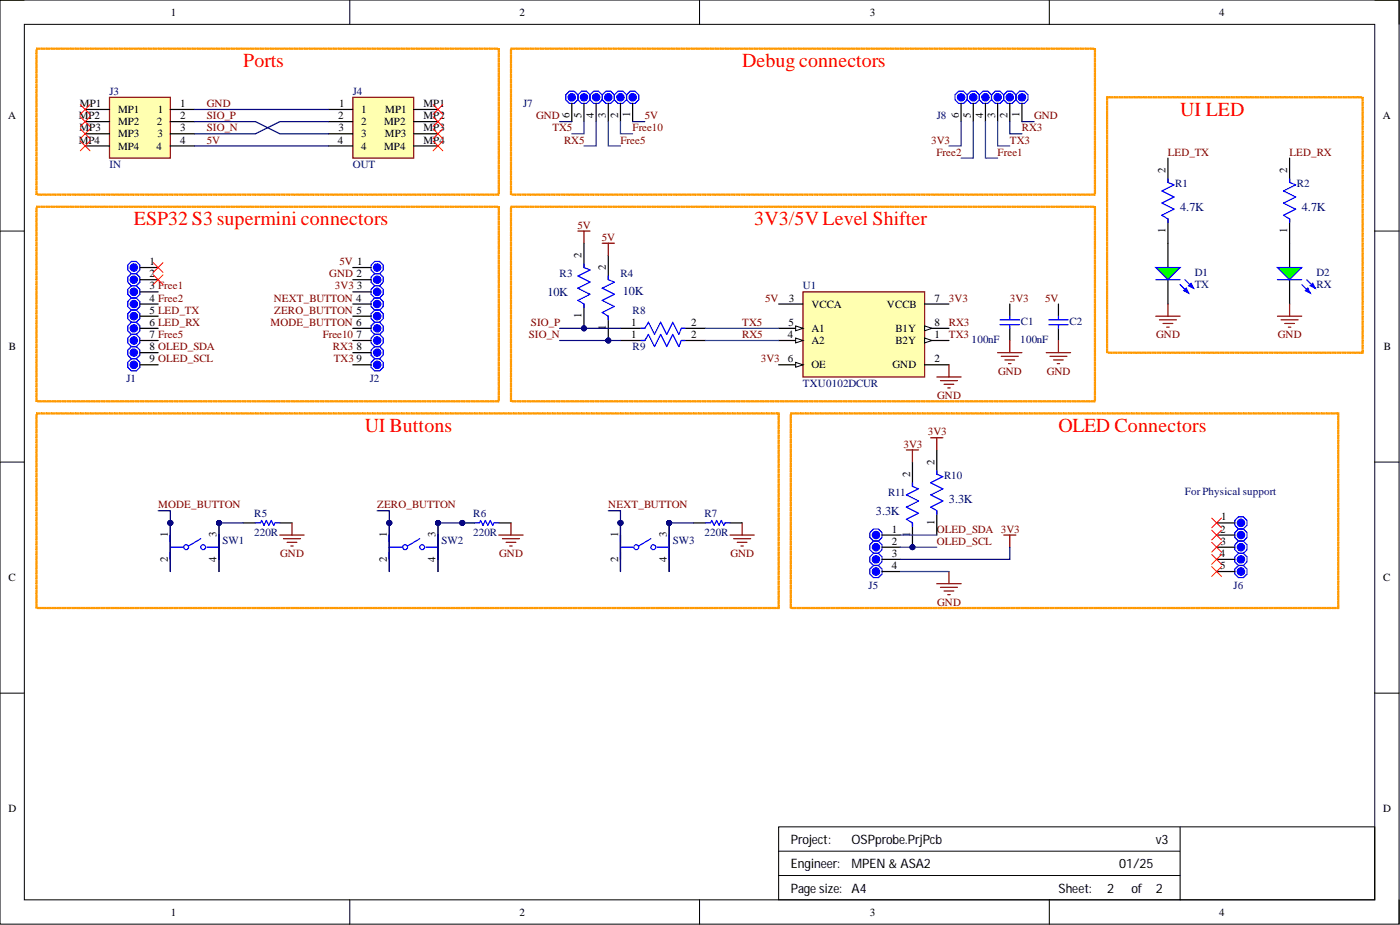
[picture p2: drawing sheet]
<svg xmlns="http://www.w3.org/2000/svg" width="292mm" height="193mm" viewBox="0 0 292 193" stroke-linecap="round" stroke-linejoin="round" font-family="sans-serif">
<defs><g id="words">
<g font-size="4.1" fill="#f00">
<text x="50.8" y="14">Ports</text>
<text x="154.8" y="14">Debug connectors</text>
<text x="246.2" y="24.2">UI LED</text>
<text x="27.9" y="47">ESP32 S3 supermini connectors</text>
<text x="157.4" y="47">3V3/5V Level Shifter</text>
<text x="76.2" y="90.1">UI Buttons</text>
<text x="220.8" y="90.1">OLED Connectors</text>
</g>
<g font-size="2.7">
<text x="165" y="176.1">Project:</text>
<text x="177.7" y="176.1">OSPprobe.PrjPcb</text>
<text x="241.1" y="176.1">v3</text>
<text x="165" y="181.1">Engineer:</text>
<text x="177.7" y="181.1">MPEN &amp; ASA2</text>
<text x="233.5" y="181.1">01/25</text>
<text x="165" y="186.2">Pagesize:</text>
<text x="177.7" y="186.2">A4</text>
<text x="220.8" y="186.2">Sheet:</text>
<text x="231" y="186.2">2</text>
<text x="236.1" y="186.2">of</text>
<text x="241.1" y="186.2">2</text>
</g>
<g font-size="2.5" fill="#000080">
<text x="246.2" y="44">4.7K</text>
<text x="271.6" y="44">4.7K</text>
<text x="114.2" y="61.7">10K</text>
<text x="130" y="61.5">10K</text>
<text x="182.8" y="107.4">3.3K</text>
<text x="198" y="104.9">3.3K</text>
</g>
<g font-size="2.3">
<text x="35.6" y="3.3">1</text>
<text x="108.4" y="3.3">2</text>
<text x="181.5" y="3.3">3</text>
<text x="254.3" y="3.3">4</text>
<text x="16.7" y="22.3">MP1</text>
<text x="24.6" y="23.6">MP1</text>
<text x="32.9" y="23.6">1</text>
<text x="37.6" y="22.3">1</text>
<text x="70.7" y="22.3">1</text>
<text x="75.4" y="23.6">1</text>
<text x="80.4" y="23.6">MP1</text>
<text x="88.3" y="22.3">MP1</text>
<text x="1.7" y="24.9">A</text>
<text x="16.4" y="24.9">MP2</text>
<text x="16.4" y="29.9">MP4</text>
<text x="16.6" y="27.4">MP3</text>
<text x="24.6" y="26.1">MP2</text>
<text x="24.6" y="28.7">MP3</text>
<text x="32.7" y="26.1">2</text>
<text x="32.8" y="28.7">3</text>
<text x="37.6" y="24.9">2</text>
<text x="37.6" y="27.4">3</text>
<text x="37.6" y="29.9">4</text>
<text x="70.5" y="29.9">4</text>
<text x="70.6" y="24.9">2</text>
<text x="70.7" y="27.4">3</text>
<text x="75.4" y="26.1">2</text>
<text x="75.4" y="28.7">3</text>
<text x="80.1" y="26.1">MP2</text>
<text x="80.3" y="28.7">MP3</text>
<text x="88.3" y="24.9">MP2</text>
<text x="88.3" y="27.4">MP3</text>
<text x="88.3" y="29.9">MP4</text>
<text x="118.8" y="24.6" transform="rotate(-90 118.8 24.6)">6</text>
<text x="121.3" y="24.6" transform="rotate(-90 121.3 24.6)">5</text>
<text x="123.9" y="24.7" transform="rotate(-90 123.9 24.7)">4</text>
<text x="126.4" y="24.5" transform="rotate(-90 126.4 24.5)">3</text>
<text x="128.9" y="24.6" transform="rotate(-90 128.9 24.6)">2</text>
<text x="131.5" y="24.4" transform="rotate(-90 131.5 24.4)">1</text>
<text x="200" y="24.6" transform="rotate(-90 200 24.6)">6</text>
<text x="202.6" y="24.6" transform="rotate(-90 202.6 24.6)">5</text>
<text x="205.1" y="24.7" transform="rotate(-90 205.1 24.7)">4</text>
<text x="207.6" y="24.5" transform="rotate(-90 207.6 24.5)">3</text>
<text x="210.2" y="24.6" transform="rotate(-90 210.2 24.6)">2</text>
<text x="212.7" y="24.4" transform="rotate(-90 212.7 24.4)">1</text>
<text x="288.5" y="24.9">A</text>
<text x="24.6" y="31.2">MP4</text>
<text x="32.7" y="31.2">4</text>
<text x="75.4" y="31.2">4</text>
<text x="80.1" y="31.2">MP4</text>
<text x="243.2" y="36" transform="rotate(-90 243.2 36)">2</text>
<text x="268.6" y="36" transform="rotate(-90 268.6 36)">2</text>
<text x="121.3" y="53.8" transform="rotate(-90 121.3 53.8)">2</text>
<text x="243.2" y="48.5" transform="rotate(-90 243.2 48.5)">1</text>
<text x="268.6" y="48.5" transform="rotate(-90 268.6 48.5)">1</text>
<text x="31.2" y="55.3">1</text>
<text x="31.2" y="57.8">2</text>
<text x="126.4" y="56.3" transform="rotate(-90 126.4 56.3)">2</text>
<text x="31.2" y="60.4">3 Free1</text>
<text x="31.2" y="62.9">4 Free2</text>
<text x="31.2" y="65.5">5 LED_TX</text>
<text x="74.5" y="60.4">3</text>
<text x="164.6" y="62.9">3</text>
<text x="169.3" y="64.2">VCCA</text>
<text x="185" y="64.2">VCCB</text>
<text x="194.9" y="62.9">7</text>
<text x="31.2" y="68">6 LED_RX</text>
<text x="31.2" y="70.5">7 Free5</text>
<text x="74.4" y="70.5">7</text>
<text x="121.3" y="66.3" transform="rotate(-90 121.3 66.3)">1</text>
<text x="126.4" y="68.8" transform="rotate(-90 126.4 68.8)">1</text>
<text x="131.7" y="68">1</text>
<text x="131.7" y="70.5">1</text>
<text x="144.2" y="68">2</text>
<text x="144.2" y="70.5">2</text>
<text x="164.4" y="70.5">4</text>
<text x="164.5" y="68">5</text>
<text x="169.3" y="69.3">A1</text>
<text x="169.3" y="71.8">A2</text>
<text x="186.8" y="69.3">B1Y</text>
<text x="186.8" y="71.8">B2Y</text>
<text x="194.9" y="68">8</text>
<text x="194.9" y="70.5">1</text>
<text x="1.9" y="73.1">B</text>
<text x="31.2" y="73.1">8 OLED_SDA</text>
<text x="31.2" y="75.6">9 OLED_SCL</text>
<text x="74.4" y="73.1">8</text>
<text x="74.4" y="75.6">9</text>
<text x="164.4" y="75.6">6</text>
<text x="169.3" y="76.9">OE</text>
<text x="186.2" y="76.9">GND</text>
<text x="194.9" y="75.6">2</text>
<text x="288.7" y="73.1">B</text>
<text x="189.9" y="99.4" transform="rotate(-90 189.9 99.4)">2</text>
<text x="194.9" y="96.9" transform="rotate(-90 194.9 96.9)">2</text>
<text x="35" y="112.1" transform="rotate(-90 35 112.1)">1</text>
<text x="45.2" y="112.1" transform="rotate(-90 45.2 112.1)">3</text>
<text x="80.7" y="112.1" transform="rotate(-90 80.7 112.1)">1</text>
<text x="90.9" y="112.1" transform="rotate(-90 90.9 112.1)">3</text>
<text x="128.9" y="112.1" transform="rotate(-90 128.9 112.1)">1</text>
<text x="139.1" y="112.1" transform="rotate(-90 139.1 112.1)">3</text>
<text x="186.1" y="111.1">1</text>
<text x="186.1" y="113.6">2</text>
<text x="189.9" y="112" transform="rotate(-90 189.9 112)">1</text>
<text x="194.9" y="109.4" transform="rotate(-90 194.9 109.4)">1</text>
<text x="254.6" y="111.1">2</text>
<text x="254.7" y="113.6">3</text>
<text x="254.8" y="108.6">1</text>
<text x="35" y="117.2" transform="rotate(-90 35 117.2)">2</text>
<text x="45.2" y="117.3" transform="rotate(-90 45.2 117.3)">4</text>
<text x="80.7" y="117.2" transform="rotate(-90 80.7 117.2)">2</text>
<text x="90.9" y="117.3" transform="rotate(-90 90.9 117.3)">4</text>
<text x="128.9" y="117.2" transform="rotate(-90 128.9 117.2)">2</text>
<text x="139.1" y="117.3" transform="rotate(-90 139.1 117.3)">4</text>
<text x="186.1" y="116.2">3</text>
<text x="186.1" y="118.7">4</text>
<text x="254.5" y="116.2">4</text>
<text x="254.6" y="118.7">5</text>
<text x="1.8" y="121.3">C</text>
<text x="288.6" y="121.3">C</text>
<text x="1.8" y="169.5">D</text>
<text x="288.6" y="169.5">D</text>
<text x="35.6" y="191">1</text>
<text x="108.4" y="191">2</text>
<text x="181.5" y="191">3</text>
<text x="254.3" y="191">4</text>
</g>
<g font-size="2.3" fill="#000080">
<text x="22.8" y="19.8">J3</text>
<text x="73.6" y="19.8">J4</text>
<text x="109.1" y="22.3">J7</text>
<text x="195.5" y="24.9">J8</text>
<text x="22.8" y="35">IN</text>
<text x="73.6" y="35">OUT</text>
<text x="245.2" y="39.1">R1</text>
<text x="270.6" y="39.1">R2</text>
<text x="116.8" y="57.8">R3</text>
<text x="129.5" y="57.8">R4</text>
<text x="249.3" y="57.6">D1</text>
<text x="274.6" y="57.6">D2</text>
<text x="132" y="65.5">R8</text>
<text x="167.5" y="60.4">U1</text>
<text x="249.3" y="60.1">TX</text>
<text x="274.6" y="60.1">RX</text>
<text x="202.7" y="71.5">100nF</text>
<text x="212.9" y="71.5">100nF</text>
<text x="213" y="67.7">C1</text>
<text x="223.1" y="67.7">C2</text>
<text x="132" y="73.1">R9</text>
<text x="26.4" y="79.7">J1</text>
<text x="77.2" y="79.7">J2</text>
<text x="167.5" y="80.7">TXU0102DCUR</text>
<text x="197" y="100">R10</text>
<text x="53.1" y="107.8">R5</text>
<text x="98.7" y="107.8">R6</text>
<text x="147" y="107.8">R7</text>
<text x="185.3" y="103.5">R11</text>
<text x="247.2" y="103.2">For Physical support</text>
<text x="46.5" y="113.4">SW1</text>
<text x="53.1" y="111.9">220R</text>
<text x="92.1" y="113.4">SW2</text>
<text x="98.7" y="111.9">220R</text>
<text x="140.4" y="113.4">SW3</text>
<text x="147" y="111.9">220R</text>
<text x="181.2" y="122.8">J5</text>
<text x="257.4" y="122.8">J6</text>
</g>
<g font-size="2.3" fill="#800000">
<text x="43.2" y="22.3">GND</text>
<text x="43.2" y="29.9">5V</text>
<text x="43.2" y="24.9">SIO_P</text>
<text x="43.2" y="27.4">SIO_N</text>
<text x="111.9" y="24.9">GND</text>
<text x="115.2" y="27.4">TX5</text>
<text x="117.7" y="29.9">RX5</text>
<text x="129.5" y="29.9">Free5</text>
<text x="132" y="27.4">Free10</text>
<text x="134.5" y="24.9">5V</text>
<text x="194.3" y="29.9">3V3</text>
<text x="210.7" y="29.9">TX3</text>
<text x="213.2" y="27.4">RX3</text>
<text x="215.8" y="24.9">GND</text>
<text x="195.4" y="32.5">Free2</text>
<text x="208.1" y="32.5">Free1</text>
<text x="243.7" y="32.5">LED_TX</text>
<text x="269.1" y="32.5">LED_RX</text>
<text x="120.5" y="47.7">5V</text>
<text x="125.6" y="50.2">5V</text>
<text x="68.7" y="57.8">GND 2</text>
<text x="70.8" y="55.3">5V 1</text>
<text x="57.1" y="62.9">NEXT_BUTTON 4</text>
<text x="57.2" y="65.5">ZERO_BUTTON 5</text>
<text x="69.9" y="60.4">3V3</text>
<text x="159.7" y="62.9">5V</text>
<text x="198" y="62.9">3V3</text>
<text x="210.7" y="62.9">3V3</text>
<text x="218" y="62.9">5V</text>
<text x="56.4" y="68">MODE_BUTTON 6</text>
<text x="67.4" y="70.5">Free10</text>
<text x="110.3" y="70.5">SIO_N</text>
<text x="110.8" y="68">SIO_P</text>
<text x="154.8" y="68">TX5</text>
<text x="154.8" y="70.5">RX5</text>
<text x="198" y="70.5">TX3</text>
<text x="198" y="68">RX3</text>
<text x="241.2" y="70.5">GND</text>
<text x="266.6" y="70.5">GND</text>
<text x="69.5" y="73.1">RX3</text>
<text x="69.6" y="75.6">TX3</text>
<text x="158.7" y="75.6">3V3</text>
<text x="195.5" y="83.2">GND</text>
<text x="208.2" y="78.1">GND</text>
<text x="218.4" y="78.1">GND</text>
<text x="188.5" y="93.4">3V3</text>
<text x="193.6" y="90.8">3V3</text>
<text x="33" y="106">MODE_BUTTON</text>
<text x="78.7" y="106">ZERO_BUTTON</text>
<text x="126.9" y="106">NEXT_BUTTON</text>
<text x="195.5" y="111.1">OLED_SDA 3V3</text>
<text x="195.5" y="113.6">OLED_SCL</text>
<text x="58.5" y="116.2">GND</text>
<text x="104.2" y="116.2">GND</text>
<text x="152.4" y="116.2">GND</text>
<text x="195.5" y="126.3">GND</text>
</g>
</g></defs>
<g fill="none" stroke="#000" stroke-width=".21">
<path d="M0 0h291.9v192.8h-291.9zM0 0h5.1M5.1 5.1h281.7v182.6h-281.7zM73 0v5.1M146 0v5.1M218.9 0v5.1M286.8 0h5.1v5.1M0 48.2h5.1M286.8 48.2h5.1M0 96.4h5.1M286.8 96.4h5.1M0 144.6h5.1"/>
<path d="M286.8 144.6h5.1M162.5 172.5h124.3v15.2h-124.3zM162.5 177.6h83.7M246.2 172.5v15.2M73 187.7v5.1M146 187.7v5.1M162.5 182.6h83.7M218.9 187.7v5.1M291.9 187.7v5.1"/>
</g>
<path d="M22.8 20.3h12.7v12.7h-12.7z" fill-rule="evenodd" fill="#ffffb0"/>
<path d="M22.8 20.3h12.7v12.7h-12.7z" fill="none" stroke="#800000" stroke-width=".25"/>
<path d="M17.8 22.8h5M17.8 25.4h5M17.8 27.9h5M17.8 30.4h5M35.5 22.8h5.1M35.5 25.4h5.1M35.5 27.9h5.1M35.5 30.4h5.1" fill="none" stroke="#000" stroke-width=".25"/>
<path d="M16.8 21.8l2 2.1M16.8 24.4l2 2M16.8 26.9l2 2M16.8 29.4l2 2.1M18.8 21.8l-2 2.1M18.8 24.4l-2 2M18.8 26.9l-2 2M18.8 29.4l-2 2.1" fill="none" stroke="#f00" stroke-width=".21"/>
<path d="M73.6 20.3h12.7v12.7h-12.7z" fill-rule="evenodd" fill="#ffffb0"/>
<path d="M73.6 20.3h12.7v12.7h-12.7z" fill="none" stroke="#800000" stroke-width=".25"/>
<path d="M68.5 22.8h5.1M68.5 25.4h5.1M68.5 27.9h5.1M68.5 30.4h5.1M86.3 22.8h5.1M86.3 25.4h5.1M86.3 27.9h5.1M86.3 30.4h5.1" fill="none" stroke="#000" stroke-width=".25"/>
<path d="M90.4 21.8l2 2.1M90.4 24.4l2 2M90.4 26.9l2 2M90.4 29.4l2 2.1M92.4 21.8l-2 2.1M92.4 24.4l-2 2M92.4 26.9l-2 2M92.4 29.4l-2 2.1" fill="none" stroke="#f00" stroke-width=".21"/>
<circle cx="27.9" cy="58.4" r=".76" fill="#00f"/>
<g fill="none" stroke="#00f" stroke-width=".25">
<circle cx="27.9" cy="55.8" r="1.37"/>
<circle cx="27.9" cy="58.4" r="1.37"/>
<circle cx="27.9" cy="58.4" r=".76"/>
</g>
<circle cx="27.9" cy="55.8" r=".76" fill="#00f"/>
<g fill="none" stroke="#00f" stroke-width=".25">
<circle cx="27.9" cy="55.8" r=".76"/>
<circle cx="27.9" cy="60.9" r="1.37"/>
<circle cx="27.9" cy="63.4" r="1.37"/>
<circle cx="27.9" cy="66" r="1.37"/>
</g>
<circle cx="27.9" cy="60.9" r=".76" fill="#00f"/>
<circle cx="27.9" cy="60.9" r=".76" fill="none" stroke="#00f" stroke-width=".25"/>
<circle cx="27.9" cy="63.4" r=".76" fill="#00f"/>
<circle cx="27.9" cy="63.4" r=".76" fill="none" stroke="#00f" stroke-width=".25"/>
<circle cx="27.9" cy="66" r=".76" fill="#00f"/>
<circle cx="27.9" cy="66" r=".76" fill="none" stroke="#00f" stroke-width=".25"/>
<path d="M29.2 55.8h3.8M29.2 58.4h3.8M29.2 60.9h3.8M29.2 63.4h3.8M29.2 66h3.8" fill="none" stroke="#000" stroke-width=".25"/>
<circle cx="27.9" cy="76.1" r=".76" fill="#00f"/>
<g fill="none" stroke="#00f" stroke-width=".25">
<circle cx="27.9" cy="76.1" r="1.37"/>
<circle cx="27.9" cy="76.1" r=".76"/>
</g>
<circle cx="27.9" cy="71" r=".76" fill="#00f"/>
<g fill="none" stroke="#00f" stroke-width=".25">
<circle cx="27.9" cy="68.5" r="1.37"/>
<circle cx="27.9" cy="71" r="1.37"/>
<circle cx="27.9" cy="71" r=".76"/>
</g>
<circle cx="27.9" cy="68.5" r=".76" fill="#00f"/>
<g fill="none" stroke="#00f" stroke-width=".25">
<circle cx="27.9" cy="73.6" r="1.37"/>
<circle cx="27.9" cy="68.5" r=".76"/>
</g>
<circle cx="27.9" cy="73.6" r=".76" fill="#00f"/>
<circle cx="27.9" cy="73.6" r=".76" fill="none" stroke="#00f" stroke-width=".25"/>
<path d="M29.2 68.5h3.8M29.2 71h3.8M29.2 73.6h3.8M29.2 76.1h3.8" fill="none" stroke="#000" stroke-width=".25"/>
<circle cx="78.7" cy="58.4" r=".76" fill="#00f"/>
<g fill="none" stroke="#00f" stroke-width=".25">
<circle cx="78.7" cy="58.4" r=".76"/>
<circle cx="78.7" cy="58.4" r="1.37"/>
<circle cx="78.7" cy="55.8" r="1.37"/>
</g>
<circle cx="78.7" cy="55.8" r=".76" fill="#00f"/>
<g fill="none" stroke="#00f" stroke-width=".25">
<circle cx="78.7" cy="55.8" r=".76"/>
<circle cx="78.7" cy="66" r="1.37"/>
<circle cx="78.7" cy="63.4" r="1.37"/>
<circle cx="78.7" cy="60.9" r="1.37"/>
</g>
<circle cx="78.7" cy="60.9" r=".76" fill="#00f"/>
<circle cx="78.7" cy="60.9" r=".76" fill="none" stroke="#00f" stroke-width=".25"/>
<circle cx="78.7" cy="63.4" r=".76" fill="#00f"/>
<circle cx="78.7" cy="63.4" r=".76" fill="none" stroke="#00f" stroke-width=".25"/>
<circle cx="78.7" cy="66" r=".76" fill="#00f"/>
<circle cx="78.7" cy="66" r=".76" fill="none" stroke="#00f" stroke-width=".25"/>
<path d="M73.6 55.8h3.8M73.6 58.4h3.8M73.6 60.9h3.8M73.6 63.4h3.8M73.6 66h3.8" fill="none" stroke="#000" stroke-width=".25"/>
<circle cx="78.7" cy="76.1" r=".76" fill="#00f"/>
<g fill="none" stroke="#00f" stroke-width=".25">
<circle cx="78.7" cy="76.1" r="1.37"/>
<circle cx="78.7" cy="76.1" r=".76"/>
</g>
<circle cx="78.7" cy="71" r=".76" fill="#00f"/>
<g fill="none" stroke="#00f" stroke-width=".25">
<circle cx="78.7" cy="71" r=".76"/>
<circle cx="78.7" cy="71" r="1.37"/>
<circle cx="78.7" cy="68.5" r="1.37"/>
</g>
<circle cx="78.7" cy="68.5" r=".76" fill="#00f"/>
<g fill="none" stroke="#00f" stroke-width=".25">
<circle cx="78.7" cy="68.5" r=".76"/>
<circle cx="78.7" cy="73.6" r="1.37"/>
</g>
<circle cx="78.7" cy="73.6" r=".76" fill="#00f"/>
<circle cx="78.7" cy="73.6" r=".76" fill="none" stroke="#00f" stroke-width=".25"/>
<path d="M73.6 68.5h3.8M73.6 71h3.8M73.6 73.6h3.8M73.6 76.1h3.8" fill="none" stroke="#000" stroke-width=".25"/>
<circle cx="96.5" cy="109.1" r=".51" fill="#000080"/>
<circle cx="96.5" cy="109.1" r=".51" fill="none" stroke="#000080" stroke-width=".21"/>
<path d="M96.5 109.1h2.5M104.1 109.1h2.5" fill="none" stroke="#000" stroke-width=".25"/>
<circle cx="96.5" cy="109.1" r=".51" fill="#000080"/>
<circle cx="96.5" cy="109.1" r=".51" fill="none" stroke="#000080" stroke-width=".21"/>
<path d="M53.3 109.1h1l.3-.5 .5 1 .5-1 .5 1 .5-1 .5 1 .3-.5h1M99 109.1h1l.3-.5 .5 1 .5-1 .5 1 .5-1 .5 1 .3-.5h1M147.2 109.1h1l.3-.5 .5 1 .5-1 .5 1 .5-1 .5 1 .3-.5h1" fill="none" stroke="#00f" stroke-width=".25"/>
<g fill="none" stroke="#800000" stroke-width=".25">
<path d="M58.4 111.6h5.1M59.1 112.4h3.6M59.9 113.1h2M60.7 113.9h.5M60.9 109.1v2.5M104.1 111.6h5M104.8 112.4h3.6M105.6 113.1h2M106.4 113.9h.5M106.6 109.1v2.5M152.3 111.6h5.1M153.1 112.4h3.5"/>
<path d="M153.8 113.1h2.1M154.6 113.9h.5M154.8 109.1v2.5"/>
</g>
<path d="M50.8 109.1h2.5M58.4 109.1h2.5M144.7 109.1h2.5M152.3 109.1h2.5" fill="none" stroke="#000" stroke-width=".25"/>
<path d="M167.5 60.9h25.4v17.7h-25.4z" fill-rule="evenodd" fill="#ffffb0"/>
<path d="M167.5 60.9h25.4v17.7h-25.4z" fill="none" stroke="#800000" stroke-width=".25"/>
<path d="M162.5 63.4h5M162.5 68.5h5M192.9 63.4h5.1" fill="none" stroke="#000" stroke-width=".25"/>
<path d="M166 68l1.5 .5-1.5 .5z" fill="#f8fcff"/>
<path d="M166 68l1.5 .5-1.5 .5z" fill="none" stroke="#000" stroke-width=".21"/>
<path d="M162.5 71h5" fill="none" stroke="#000" stroke-width=".25"/>
<path d="M166 70.5l1.5 .5-1.5 .5z" fill="#f8fcff"/>
<path d="M166 70.5l1.5 .5-1.5 .5z" fill="none" stroke="#000" stroke-width=".21"/>
<path d="M192.9 68.5h5.1" fill="none" stroke="#000" stroke-width=".25"/>
<path d="M192.9 68l1.5 .5-1.5 .5z" fill="#f8fcff"/>
<path d="M192.9 68l1.5 .5-1.5 .5z" fill="none" stroke="#000" stroke-width=".21"/>
<path d="M192.9 71h5.1" fill="none" stroke="#000" stroke-width=".25"/>
<path d="M192.9 70.5l1.5 .5-1.5 .5z" fill="#f8fcff"/>
<path d="M192.9 70.5l1.5 .5-1.5 .5z" fill="none" stroke="#000" stroke-width=".21"/>
<path d="M162.5 76.1h5" fill="none" stroke="#000" stroke-width=".25"/>
<path d="M166 75.6l1.5 .5-1.5 .5z" fill="#f8fcff"/>
<path d="M166 75.6l1.5 .5-1.5 .5z" fill="none" stroke="#000" stroke-width=".21"/>
<path d="M192.9 76.1h5.1" fill="none" stroke="#000" stroke-width=".25"/>
<path d="M198 119.2v2.6M195.5 121.8h5M196.2 122.5h3.6M197 123.3h2M197.7 124h.5" fill="none" stroke="#800000" stroke-width=".25"/>
<circle cx="182.8" cy="114.2" r=".76" fill="#00f"/>
<g fill="none" stroke="#00f" stroke-width=".25">
<circle cx="182.8" cy="111.6" r="1.37"/>
<circle cx="182.8" cy="114.2" r="1.37"/>
<circle cx="182.8" cy="114.2" r=".76"/>
</g>
<circle cx="182.8" cy="111.6" r=".76" fill="#00f"/>
<g fill="none" stroke="#00f" stroke-width=".25">
<circle cx="182.8" cy="116.7" r="1.37"/>
<circle cx="182.8" cy="119.2" r="1.37"/>
<circle cx="182.8" cy="111.6" r=".76"/>
</g>
<circle cx="182.8" cy="116.7" r=".76" fill="#00f"/>
<circle cx="182.8" cy="116.7" r=".76" fill="none" stroke="#00f" stroke-width=".25"/>
<circle cx="182.8" cy="119.2" r=".76" fill="#00f"/>
<circle cx="182.8" cy="119.2" r=".76" fill="none" stroke="#00f" stroke-width=".25"/>
<path d="M184 111.6h3.8M184 114.2h3.8M184 116.7h3.8M184 119.2h3.8" fill="none" stroke="#000" stroke-width=".25"/>
<path d="M209.4 111.6h2.6M210.7 111.6v2.6" fill="none" stroke="#800000" stroke-width=".25"/>
<circle cx="258.9" cy="111.6" r=".76" fill="#00f"/>
<g fill="none" stroke="#00f" stroke-width=".25">
<circle cx="258.9" cy="111.6" r=".76"/>
<circle cx="258.9" cy="111.6" r="1.37"/>
<circle cx="258.9" cy="109.1" r="1.37"/>
</g>
<circle cx="258.9" cy="109.1" r=".76" fill="#00f"/>
<g fill="none" stroke="#00f" stroke-width=".25">
<circle cx="258.9" cy="109.1" r=".76"/>
<circle cx="258.9" cy="116.7" r="1.37"/>
<circle cx="258.9" cy="119.2" r="1.37"/>
<circle cx="258.9" cy="114.2" r="1.37"/>
</g>
<circle cx="258.9" cy="114.2" r=".76" fill="#00f"/>
<circle cx="258.9" cy="114.2" r=".76" fill="none" stroke="#00f" stroke-width=".25"/>
<circle cx="258.9" cy="116.7" r=".76" fill="#00f"/>
<circle cx="258.9" cy="116.7" r=".76" fill="none" stroke="#00f" stroke-width=".25"/>
<circle cx="258.9" cy="119.2" r=".76" fill="#00f"/>
<circle cx="258.9" cy="119.2" r=".76" fill="none" stroke="#00f" stroke-width=".25"/>
<path d="M269.1 50.7v5.1M269.1 58.4v5M253.8 109.1h3.8M253.8 111.6h3.8M253.8 114.2h3.8M253.8 116.7h3.8M253.8 119.2h3.8" fill="none" stroke="#000" stroke-width=".25"/>
<path d="M252.8 108.1l2 2M252.8 110.6l2 2M252.8 113.1l2 2.1M252.8 115.7l2 2M252.8 118.2l2 2M254.8 108.1l-2 2M254.8 110.6l-2 2M254.8 113.1l-2 2.1M254.8 115.7l-2 2M254.8 118.2l-2 2" fill="none" stroke="#f00" stroke-width=".21"/>
<path d="M266.5 55.8h5.1l-2.5 2.6z" fill="#0f0"/>
<path d="M266.5 55.8h5.1l-2.5 2.6zM271.6 59.4l1.8 1.7M272.6 58.4l1.8 1.7" fill="none" stroke="#00f" stroke-width=".25"/>
<path d="M272.4 60.6l.5-.5 .5 1z" fill="#00f"/>
<path d="M272.4 60.6l.5-.5 .5 1z" fill="none" stroke="#00f" stroke-width=".25"/>
<path d="M273.4 59.6l.5-.5 .5 1z" fill="#00f"/>
<path d="M266.5 58.4h5.1M273.4 59.6l.5-.5 .5 1zM133.8 68.5h.7l.8-1.3 1.3 2.6 1.2-2.6 1.3 2.6 1.3-2.6 1.2 2.6 .5-1.3h.8M133.8 71h.7l.8-1.2 1.3 2.5 1.2-2.5 1.3 2.5 1.3-2.5 1.2 2.5 .5-1.3h.8" fill="none" stroke="#00f" stroke-width=".25"/>
<g fill="none" stroke="#800000" stroke-width=".25">
<path d="M195.5 78.6h5M196.2 79.4h3.6M198 76.1v2.5M241.1 66h5.1M241.9 66.7h3.6M242.7 67.5h2M243.4 68.2h.5M243.7 63.4v2.6M266.5 66h5.1M267.3 66.7h3.5M268 67.5h2.1M268.8 68.2h.5"/>
<path d="M269.1 63.4v2.6M197 80.2h2M197.7 80.9h.5"/>
</g>
<path d="M32 54.8l2 2M32 57.3l2 2.1M34 54.8l-2 2M34 57.3l-2 2.1" fill="none" stroke="#f00" stroke-width=".21"/>
<path d="M243.7 50.7v5.1M243.7 58.4v5M129.5 68.5h5M129.5 71h5M142.1 68.5h5.1M142.1 71h5.1" fill="none" stroke="#000" stroke-width=".25"/>
<path d="M241.1 55.8h5.1l-2.5 2.6z" fill="#0f0"/>
<path d="M241.1 55.8h5.1l-2.5 2.6zM246.2 59.4l1.8 1.7M247.2 58.4l1.8 1.7" fill="none" stroke="#00f" stroke-width=".25"/>
<path d="M247 60.6l.5-.5 .5 1z" fill="#00f"/>
<path d="M247 60.6l.5-.5 .5 1z" fill="none" stroke="#00f" stroke-width=".25"/>
<path d="M248 59.6l.5-.5 .5 1z" fill="#00f"/>
<path d="M241.1 58.4h5.1M248 59.6l.5-.5 .5 1z" fill="none" stroke="#00f" stroke-width=".25"/>
<circle cx="126.9" cy="71" r=".51" fill="#000080"/>
<circle cx="126.9" cy="71" r=".51" fill="none" stroke="#000080" stroke-width=".21"/>
<path d="M126.9 66v5" fill="none" stroke="#000" stroke-width=".25"/>
<circle cx="126.9" cy="71" r=".51" fill="#000080"/>
<circle cx="126.9" cy="71" r=".51" fill="none" stroke="#000080" stroke-width=".21"/>
<path d="M126.9 53.3v5.1" fill="none" stroke="#000" stroke-width=".25"/>
<path d="M126.9 57.6v.8l1.3 .5-2.6 1.2 2.6 1.3-2.6 1.3 2.6 1.2-2.6 1.3 1.3 .8v.7" fill="none" stroke="#00f" stroke-width=".25"/>
<path d="M125.6 50.7h2.6M126.9 50.7v2.6" fill="none" stroke="#800000" stroke-width=".25"/>
<circle cx="121.8" cy="68.5" r=".51" fill="#000080"/>
<circle cx="121.8" cy="68.5" r=".51" fill="none" stroke="#000080" stroke-width=".21"/>
<path d="M121.8 63.4v5.1" fill="none" stroke="#000" stroke-width=".25"/>
<circle cx="121.8" cy="68.5" r=".51" fill="#000080"/>
<circle cx="121.8" cy="68.5" r=".51" fill="none" stroke="#000080" stroke-width=".21"/>
<path d="M121.8 50.7v5.1M210.7 63.4v2.6M210.7 68.5v2.5M220.8 63.4v2.6M220.8 68.5v2.5" fill="none" stroke="#000" stroke-width=".25"/>
<path d="M121.8 55.1v.7l1.3 .5-2.5 1.3 2.5 1.3-2.5 1.2 2.5 1.3-2.5 1.3 1.2 .7v.8M208.7 66.7h4M208.7 67.7h4M210.7 66v.7M210.7 67.7v.8M218.8 66.7h4.1M218.8 67.7h4.1M220.8 66v.7M220.8 67.7v.8" fill="none" stroke="#00f" stroke-width=".25"/>
<path d="M120.6 48.2h2.5M121.8 48.2v2.5M208.1 73.6h5.1M208.9 74.3h3.6M209.7 75.1h2M210.4 75.9h.5M210.7 71v2.6M218.3 73.6h5.1M219.1 74.3h3.5M219.8 75.1h2.1M220.6 75.9h.5M220.8 71v2.6" fill="none" stroke="#800000" stroke-width=".25"/>
<circle cx="129.5" cy="20.3" r=".76" fill="#00f"/>
<g fill="none" stroke="#00f" stroke-width=".25">
<circle cx="129.5" cy="20.3" r="1.37"/>
<circle cx="129.5" cy="20.3" r=".76"/>
<circle cx="132" cy="20.3" r="1.37"/>
</g>
<circle cx="132" cy="20.3" r=".76" fill="#00f"/>
<g fill="none" stroke="#00f" stroke-width=".25">
<circle cx="121.8" cy="20.3" r="1.37"/>
<circle cx="124.4" cy="20.3" r="1.37"/>
<circle cx="126.9" cy="20.3" r="1.37"/>
<circle cx="132" cy="20.3" r=".76"/>
</g>
<circle cx="126.9" cy="20.3" r=".76" fill="#00f"/>
<circle cx="126.9" cy="20.3" r=".76" fill="none" stroke="#00f" stroke-width=".25"/>
<circle cx="124.4" cy="20.3" r=".76" fill="#00f"/>
<circle cx="124.4" cy="20.3" r=".76" fill="none" stroke="#00f" stroke-width=".25"/>
<circle cx="121.8" cy="20.3" r=".76" fill="#00f"/>
<g fill="none" stroke="#00f" stroke-width=".25">
<circle cx="119.3" cy="20.3" r="1.37"/>
<circle cx="121.8" cy="20.3" r=".76"/>
</g>
<path d="M121.8 21.6v3.8M124.4 21.6v3.8M126.9 21.6v3.8M129.5 21.6v3.8M132 21.6v3.8" fill="none" stroke="#000" stroke-width=".25"/>
<circle cx="119.3" cy="20.3" r=".76" fill="#00f"/>
<circle cx="119.3" cy="20.3" r=".76" fill="none" stroke="#00f" stroke-width=".25"/>
<path d="M119.3 21.6v3.8" fill="none" stroke="#000" stroke-width=".25"/>
<circle cx="210.7" cy="20.3" r=".76" fill="#00f"/>
<g fill="none" stroke="#00f" stroke-width=".25">
<circle cx="210.7" cy="20.3" r="1.37"/>
<circle cx="210.7" cy="20.3" r=".76"/>
<circle cx="213.2" cy="20.3" r="1.37"/>
</g>
<circle cx="213.2" cy="20.3" r=".76" fill="#00f"/>
<g fill="none" stroke="#00f" stroke-width=".25">
<circle cx="203.1" cy="20.3" r="1.37"/>
<circle cx="205.6" cy="20.3" r="1.37"/>
<circle cx="208.1" cy="20.3" r="1.37"/>
<circle cx="213.2" cy="20.3" r=".76"/>
</g>
<circle cx="208.1" cy="20.3" r=".76" fill="#00f"/>
<circle cx="208.1" cy="20.3" r=".76" fill="none" stroke="#00f" stroke-width=".25"/>
<circle cx="205.6" cy="20.3" r=".76" fill="#00f"/>
<circle cx="205.6" cy="20.3" r=".76" fill="none" stroke="#00f" stroke-width=".25"/>
<circle cx="203.1" cy="20.3" r=".76" fill="#00f"/>
<g fill="none" stroke="#00f" stroke-width=".25">
<circle cx="200.5" cy="20.3" r="1.37"/>
<circle cx="203.1" cy="20.3" r=".76"/>
</g>
<path d="M203.1 21.6v3.8M205.6 21.6v3.8M208.1 21.6v3.8M210.7 21.6v3.8M213.2 21.6v3.8" fill="none" stroke="#000" stroke-width=".25"/>
<circle cx="200.5" cy="20.3" r=".76" fill="#00f"/>
<g fill="none" stroke="#00f" stroke-width=".25">
<path d="M195.5 98.2v.7l1.2 .5-2.5 1.3 2.5 1.3-2.5 1.2 2.5 1.3-2.5 1.3 1.3 .7v.8"/>
<circle cx="200.5" cy="20.3" r=".76"/>
</g>
<path d="M200.5 21.6v3.8M195.5 93.9v5M195.5 106.5v5.1" fill="none" stroke="#000" stroke-width=".25"/>
<circle cx="190.4" cy="114.2" r=".51" fill="#000080"/>
<circle cx="190.4" cy="114.2" r=".51" fill="none" stroke="#000080" stroke-width=".21"/>
<path d="M190.4 109.1v5.1" fill="none" stroke="#000" stroke-width=".25"/>
<circle cx="190.4" cy="114.2" r=".51" fill="#000080"/>
<circle cx="190.4" cy="114.2" r=".51" fill="none" stroke="#000080" stroke-width=".21"/>
<path d="M190.4 96.4v5.1" fill="none" stroke="#000" stroke-width=".25"/>
<path d="M190.4 100.7v.8l1.2 .5-2.5 1.2 2.5 1.3-2.5 1.3 2.5 1.3-2.5 1.2 1.3 .8v.7" fill="none" stroke="#00f" stroke-width=".25"/>
<path d="M189.1 93.9h2.5M190.4 93.9v2.5M194.2 91.3h2.5M195.5 91.3v2.6" fill="none" stroke="#800000" stroke-width=".25"/>
<g fill="#f90" stroke="#f90" stroke-width=".21">
<path d="M7.5 39.8h.2v.8h-.2zM7.5 38.8h.2v.8h-.2zM7.5 37.8h.2v.8h-.2zM7.5 36.8h.2v.8h-.2zM7.5 35.8h.2v.7h-.2zM7.5 34.8h.2v.7h-.2zM7.5 33.7h.2v.8h-.2zM7.5 32.7h.2v.8h-.2zM7.5 31.7h.2v.8h-.2zM7.5 30.7h.2v.8h-.2zM7.5 29.7h.2v.7h-.2zM7.5 28.7h.2v.7h-.2zM7.5 27.7h.2v.7h-.2zM7.5 26.6h.2v.8h-.2zM7.5 25.6h.2v.8h-.2zM7.5 24.6h.2v.8h-.2zM7.5 23.6h.2v.8h-.2zM7.5 22.6h.2v.7h-.2zM7.5 21.6h.2v.7h-.2zM7.5 20.6h.2v.7h-.2zM7.5 19.5h.2v.8h-.2zM7.5 18.5h.2v.8h-.2zM7.5 17.5h.2v.8h-.2zM7.5 16.5h.2v.8h-.2zM7.5 15.5h.2v.7h-.2zM7.5 14.5h.2v.7h-.2zM7.5 13.5h.2v.7h-.2zM7.5 12.4h.2v.8h-.2zM7.5 11.4h.2v.8h-.2zM7.5 10.4h.2v.8h-.2zM7.6 10h.8v.3h-.8zM8.6 10h.8v.3h-.8zM9.6 10h.8v.3h-.8zM10.7 10h.7v.3h-.7zM11.7 10h.7v.3h-.7zM12.7 10h.8v.3h-.8zM13.7 10h.8v.3h-.8zM14.7 10h.8v.3h-.8zM15.7 10h.8v.3h-.8zM16.8 10h.7v.3h-.7zM17.8 10h.7v.3h-.7zM18.8 10h.7v.3h-.7zM19.8 10h.8v.3h-.8zM20.8 10h.8v.3h-.8zM21.8 10h.8v.3h-.8zM22.8 10h.8v.3h-.8zM23.9 10h.7v.3h-.7zM24.9 10h.7v.3h-.7zM25.9 10h.8v.3h-.8zM26.9 10h.8v.3h-.8zM27.9 10h.8v.3h-.8zM28.9 10h.8v.3h-.8zM30 10h.7v.3h-.7zM31 10h.7v.3h-.7zM32 10h.7v.3h-.7zM33 10h.8v.3h-.8zM34 10h.8v.3h-.8zM35 10h.8v.3h-.8zM36 10h.8v.3h-.8zM37.1 10h.7v.3h-.7zM38.1 10h.7v.3h-.7zM39.1 10h.8v.3h-.8zM40.1 10h.8v.3h-.8zM41.1 10h.8v.3h-.8zM42.1 10h.8v.3h-.8zM43.2 10h.7v.3h-.7zM44.2 10h.7v.3h-.7zM45.2 10h.7v.3h-.7zM46.2 10h.8v.3h-.8zM47.2 10h.8v.3h-.8zM48.2 10h.8v.3h-.8zM49.2 10h.8v.3h-.8zM50.3 10h.7v.3h-.7zM51.3 10h.7v.3h-.7zM52.3 10h.8v.3h-.8zM53.3 10h.8v.3h-.8zM54.3 10h.8v.3h-.8zM55.3 10h.8v.3h-.8zM56.4 10h.7v.3h-.7zM57.4 10h.7v.3h-.7zM58.4 10h.7v.3h-.7zM59.4 10h.8v.3h-.8zM60.4 10h.8v.3h-.8zM61.4 10h.8v.3h-.8zM62.4 10h.8v.3h-.8zM63.5 10h.7v.3h-.7zM64.5 10h.7v.3h-.7zM65.5 10h.8v.3h-.8zM66.5 10h.8v.3h-.8zM67.5 10h.8v.3h-.8zM68.5 10h.8v.3h-.8zM69.6 10h.7v.3h-.7zM70.6 10h.7v.3h-.7zM71.6 10h.7v.3h-.7zM72.6 10h.8v.3h-.8zM73.6 10h.8v.3h-.8zM74.6 10h.8v.3h-.8zM75.6 10h.8v.3h-.8zM76.7 10h.7v.3h-.7zM77.7 10h.7v.3h-.7zM78.7 10h.8v.3h-.8zM79.7 10h.8v.3h-.8zM80.7 10h.8v.3h-.8zM81.7 10h.8v.3h-.8zM82.8 10h.7v.3h-.7zM83.8 10h.7v.3h-.7zM84.8 10h.7v.3h-.7zM85.8 10h.8v.3h-.8zM86.8 10h.8v.3h-.8zM87.8 10h.8v.3h-.8zM88.8 10h.8v.3h-.8zM89.9 10h.7v.3h-.7zM90.9 10h.7v.3h-.7zM91.9 10h.7v.3h-.7zM92.9 10h.8v.3h-.8zM93.9 10h.8v.3h-.8zM94.9 10h.8v.3h-.8zM95.9 10h.8v.3h-.8zM97 10h.7v.3h-.7zM98 10h.7v.3h-.7zM99 10h.8v.3h-.8zM100 10h.8v.3h-.8zM101 10h.8v.3h-.8zM102 10h.8v.3h-.8zM103.1 10h.7v.3h-.7zM103.9 10.2h.3v.7h-.3zM103.9 11.2h.3v.7h-.3zM103.9 12.2h.3v.7h-.3zM103.9 13.2h.3v.8h-.3zM103.9 14.2h.3v.8h-.3zM103.9 15.2h.3v.8h-.3zM103.9 16.2h.3v.8h-.3zM103.9 17.3h.3v.7h-.3zM103.9 18.3h.3v.7h-.3zM103.9 19.3h.3v.7h-.3zM103.9 20.3h.3v.8h-.3zM103.9 21.3h.3v.8h-.3zM103.9 22.3h.3v.8h-.3zM103.9 23.3h.3v.8h-.3zM103.9 24.4h.3v.7h-.3zM103.9 25.4h.3v.7h-.3zM103.9 26.4h.3v.8h-.3zM103.9 27.4h.3v.8h-.3zM103.9 28.4h.3v.8h-.3zM103.9 29.4h.3v.8h-.3zM103.9 30.4h.3v.8h-.3zM103.9 31.5h.3v.7h-.3zM103.9 32.5h.3v.7h-.3zM103.9 33.5h.3v.8h-.3zM103.9 34.5h.3v.8h-.3zM103.9 35.5h.3v.8h-.3zM103.9 36.5h.3v.8h-.3zM103.9 37.6h.3v.7h-.3zM103.9 38.6h.3v.7h-.3zM103.9 39.6h.3v.7h-.3zM103.3 40.5h.8v.2h-.8zM102.3 40.5h.8v.2h-.8zM101.3 40.5h.7v.2h-.7zM100.3 40.5h.7v.2h-.7zM99.2 40.5h.8v.2h-.8zM98.2 40.5h.8v.2h-.8zM97.2 40.5h.8v.2h-.8zM96.2 40.5h.8v.2h-.8zM95.2 40.5h.7v.2h-.7zM94.2 40.5h.7v.2h-.7zM93.2 40.5h.7v.2h-.7zM92.1 40.5h.8v.2h-.8zM91.1 40.5h.8v.2h-.8zM90.1 40.5h.8v.2h-.8zM89.1 40.5h.8v.2h-.8zM88.1 40.5h.7v.2h-.7zM87.1 40.5h.7v.2h-.7zM86 40.5h.8v.2h-.8zM85 40.5h.8v.2h-.8zM84 40.5h.8v.2h-.8zM83 40.5h.8v.2h-.8zM82 40.5h.8v.2h-.8zM81 40.5h.7v.2h-.7zM80 40.5h.7v.2h-.7zM78.9 40.5h.8v.2h-.8zM77.9 40.5h.8v.2h-.8zM76.9 40.5h.8v.2h-.8zM75.9 40.5h.8v.2h-.8zM74.9 40.5h.7v.2h-.7zM73.9 40.5h.7v.2h-.7zM72.9 40.5h.7v.2h-.7zM71.8 40.5h.8v.2h-.8zM70.8 40.5h.8v.2h-.8zM69.8 40.5h.8v.2h-.8zM68.8 40.5h.8v.2h-.8zM67.8 40.5h.7v.2h-.7zM66.8 40.5h.7v.2h-.7zM65.7 40.5h.8v.2h-.8zM64.7 40.5h.8v.2h-.8zM63.7 40.5h.8v.2h-.8zM62.7 40.5h.8v.2h-.8zM61.7 40.5h.7v.2h-.7zM60.7 40.5h.7v.2h-.7zM59.7 40.5h.7v.2h-.7zM58.6 40.5h.8v.2h-.8zM57.6 40.5h.8v.2h-.8zM56.6 40.5h.8v.2h-.8zM55.6 40.5h.8v.2h-.8zM54.6 40.5h.7v.2h-.7zM53.6 40.5h.7v.2h-.7zM52.5 40.5h.8v.2h-.8zM51.5 40.5h.8v.2h-.8zM50.5 40.5h.8v.2h-.8zM49.5 40.5h.8v.2h-.8zM48.5 40.5h.7v.2h-.7zM47.5 40.5h.7v.2h-.7zM46.5 40.5h.7v.2h-.7zM45.4 40.5h.8v.2h-.8zM44.4 40.5h.8v.2h-.8zM43.4 40.5h.8v.2h-.8zM42.4 40.5h.8v.2h-.8zM41.4 40.5h.7v.2h-.7zM40.4 40.5h.7v.2h-.7zM39.3 40.5h.8v.2h-.8zM38.3 40.5h.8v.2h-.8zM37.3 40.5h.8v.2h-.8zM36.3 40.5h.8v.2h-.8zM35.3 40.5h.7v.2h-.7zM34.3 40.5h.7v.2h-.7zM33.3 40.5h.7v.2h-.7zM32.2 40.5h.8v.2h-.8zM31.2 40.5h.8v.2h-.8zM30.2 40.5h.8v.2h-.8zM29.2 40.5h.8v.2h-.8zM28.2 40.5h.7v.2h-.7zM27.2 40.5h.7v.2h-.7zM26.1 40.5h.8v.2h-.8zM25.1 40.5h.8v.2h-.8zM24.1 40.5h.8v.2h-.8zM23.1 40.5h.8v.2h-.8zM22.1 40.5h.7v.2h-.7zM21.1 40.5h.7v.2h-.7zM20.1 40.5h.7v.2h-.7zM19 40.5h.8v.2h-.8zM18 40.5h.8v.2h-.8zM17 40.5h.8v.2h-.8zM16 40.5h.8v.2h-.8zM15 40.5h.7v.2h-.7zM14 40.5h.7v.2h-.7zM12.9 40.5h.8v.2h-.8zM11.9 40.5h.8v.2h-.8zM10.9 40.5h.8v.2h-.8zM9.9 40.5h.8v.2h-.8zM8.9 40.5h.7v.2h-.7zM7.9 40.5h.7v.2h-.7z"/>
<path d="M106.5 39.8h.2v.8h-.2zM106.5 38.8h.2v.8h-.2zM106.5 37.8h.2v.8h-.2zM106.5 36.8h.2v.8h-.2zM106.5 35.8h.2v.7h-.2zM106.5 34.8h.2v.7h-.2zM106.5 33.7h.2v.8h-.2zM106.5 32.7h.2v.8h-.2zM106.5 31.7h.2v.8h-.2zM106.5 30.7h.2v.8h-.2zM106.5 29.7h.2v.7h-.2zM106.5 28.7h.2v.7h-.2zM106.5 27.7h.2v.7h-.2zM106.5 26.6h.2v.8h-.2zM106.5 25.6h.2v.8h-.2zM106.5 24.6h.2v.8h-.2zM106.5 23.6h.2v.8h-.2zM106.5 22.6h.2v.7h-.2zM106.5 21.6h.2v.7h-.2zM106.5 20.6h.2v.7h-.2zM106.5 19.5h.2v.8h-.2zM106.5 18.5h.2v.8h-.2zM106.5 17.5h.2v.8h-.2zM106.5 16.5h.2v.8h-.2zM106.5 15.5h.2v.7h-.2zM106.5 14.5h.2v.7h-.2zM106.5 13.5h.2v.7h-.2zM106.5 12.4h.2v.8h-.2zM106.5 11.4h.2v.8h-.2zM106.5 10.4h.2v.8h-.2zM106.6 10h.8v.3h-.8zM107.6 10h.8v.3h-.8zM108.6 10h.8v.3h-.8zM109.7 10h.7v.3h-.7zM110.7 10h.7v.3h-.7zM111.7 10h.7v.3h-.7zM112.7 10h.8v.3h-.8zM113.7 10h.8v.3h-.8zM114.7 10h.8v.3h-.8zM115.7 10h.8v.3h-.8zM116.8 10h.7v.3h-.7zM117.8 10h.7v.3h-.7zM118.8 10h.8v.3h-.8zM119.8 10h.8v.3h-.8zM120.8 10h.8v.3h-.8zM121.8 10h.8v.3h-.8zM122.9 10h.7v.3h-.7zM123.9 10h.7v.3h-.7zM124.9 10h.7v.3h-.7zM125.9 10h.8v.3h-.8zM126.9 10h.8v.3h-.8zM127.9 10h.8v.3h-.8zM128.9 10h.8v.3h-.8zM130 10h.7v.3h-.7zM131 10h.7v.3h-.7zM132 10h.8v.3h-.8zM133 10h.8v.3h-.8zM134 10h.8v.3h-.8zM135 10h.8v.3h-.8zM136.1 10h.7v.3h-.7zM137.1 10h.7v.3h-.7zM138.1 10h.7v.3h-.7zM139.1 10h.8v.3h-.8zM140.1 10h.8v.3h-.8zM141.1 10h.8v.3h-.8zM142.1 10h.8v.3h-.8zM143.2 10h.7v.3h-.7zM144.2 10h.7v.3h-.7zM145.2 10h.8v.3h-.8zM146.2 10h.8v.3h-.8zM147.2 10h.8v.3h-.8zM148.2 10h.8v.3h-.8zM149.3 10h.7v.3h-.7zM150.3 10h.7v.3h-.7zM151.3 10h.7v.3h-.7zM152.3 10h.8v.3h-.8zM153.3 10h.8v.3h-.8zM154.3 10h.8v.3h-.8zM155.3 10h.8v.3h-.8zM156.4 10h.7v.3h-.7zM157.4 10h.7v.3h-.7zM158.4 10h.8v.3h-.8zM159.4 10h.8v.3h-.8zM160.4 10h.8v.3h-.8zM161.4 10h.8v.3h-.8zM162.5 10h.7v.3h-.7zM163.5 10h.7v.3h-.7zM164.5 10h.7v.3h-.7zM165.5 10h.8v.3h-.8zM166.5 10h.8v.3h-.8zM167.5 10h.8v.3h-.8zM168.5 10h.8v.3h-.8zM169.6 10h.7v.3h-.7zM170.6 10h.7v.3h-.7zM171.6 10h.8v.3h-.8zM172.6 10h.8v.3h-.8zM173.6 10h.8v.3h-.8zM174.6 10h.8v.3h-.8zM175.7 10h.7v.3h-.7zM176.7 10h.7v.3h-.7zM177.7 10h.7v.3h-.7zM178.7 10h.8v.3h-.8zM179.7 10h.8v.3h-.8zM180.7 10h.8v.3h-.8zM181.7 10h.8v.3h-.8zM182.8 10h.7v.3h-.7zM183.8 10h.7v.3h-.7zM184.8 10h.8v.3h-.8zM185.8 10h.8v.3h-.8zM186.8 10h.8v.3h-.8zM187.8 10h.8v.3h-.8zM188.9 10h.7v.3h-.7zM189.9 10h.7v.3h-.7zM190.9 10h.7v.3h-.7zM191.9 10h.8v.3h-.8zM192.9 10h.8v.3h-.8zM193.9 10h.8v.3h-.8zM194.9 10h.8v.3h-.8zM196 10h.7v.3h-.7zM197 10h.7v.3h-.7zM198 10h.8v.3h-.8zM199 10h.8v.3h-.8zM200 10h.8v.3h-.8zM201 10h.8v.3h-.8zM202.1 10h.7v.3h-.7zM203.1 10h.7v.3h-.7zM204.1 10h.7v.3h-.7zM205.1 10h.8v.3h-.8zM206.1 10h.8v.3h-.8zM207.1 10h.8v.3h-.8zM208.1 10h.8v.3h-.8zM209.2 10h.7v.3h-.7zM210.2 10h.7v.3h-.7zM211.2 10h.8v.3h-.8zM212.2 10h.8v.3h-.8zM213.2 10h.8v.3h-.8zM214.2 10h.8v.3h-.8zM215.3 10h.7v.3h-.7zM216.3 10h.7v.3h-.7zM217.3 10h.7v.3h-.7zM218.3 10h.8v.3h-.8zM219.3 10h.8v.3h-.8zM220.3 10h.8v.3h-.8zM221.3 10h.8v.3h-.8zM222.4 10h.7v.3h-.7zM223.4 10h.7v.3h-.7zM224.4 10h.8v.3h-.8zM225.4 10h.8v.3h-.8zM226.4 10h.8v.3h-.8zM227.4 10h.8v.3h-.8zM228.3 10.2h.3v.7h-.3zM228.3 11.2h.3v.7h-.3zM228.3 12.2h.3v.7h-.3zM228.3 13.2h.3v.8h-.3zM228.3 14.2h.3v.8h-.3zM228.3 15.2h.3v.8h-.3zM228.3 16.2h.3v.8h-.3zM228.3 17.3h.3v.7h-.3zM228.3 18.3h.3v.7h-.3zM228.3 19.3h.3v.7h-.3zM228.3 20.3h.3v.8h-.3zM228.3 21.3h.3v.8h-.3zM228.3 22.3h.3v.8h-.3zM228.3 23.3h.3v.8h-.3zM228.3 24.4h.3v.7h-.3zM228.3 25.4h.3v.7h-.3zM228.3 26.4h.3v.8h-.3zM228.3 27.4h.3v.8h-.3zM228.3 28.4h.3v.8h-.3zM228.3 29.4h.3v.8h-.3zM228.3 30.4h.3v.8h-.3zM228.3 31.5h.3v.7h-.3zM228.3 32.5h.3v.7h-.3zM228.3 33.5h.3v.8h-.3zM228.3 34.5h.3v.8h-.3zM228.3 35.5h.3v.8h-.3zM228.3 36.5h.3v.8h-.3zM228.3 37.6h.3v.7h-.3zM228.3 38.6h.3v.7h-.3zM228.3 39.6h.3v.7h-.3zM227.7 40.5h.8v.2h-.8zM226.7 40.5h.7v.2h-.7zM225.7 40.5h.7v.2h-.7zM224.6 40.5h.8v.2h-.8zM223.6 40.5h.8v.2h-.8zM222.6 40.5h.8v.2h-.8zM221.6 40.5h.8v.2h-.8zM220.6 40.5h.7v.2h-.7zM219.6 40.5h.7v.2h-.7zM218.6 40.5h.7v.2h-.7zM217.5 40.5h.8v.2h-.8zM216.5 40.5h.8v.2h-.8zM215.5 40.5h.8v.2h-.8zM214.5 40.5h.8v.2h-.8zM213.5 40.5h.7v.2h-.7zM212.5 40.5h.7v.2h-.7zM211.4 40.5h.8v.2h-.8zM210.4 40.5h.8v.2h-.8zM209.4 40.5h.8v.2h-.8zM208.4 40.5h.8v.2h-.8zM207.4 40.5h.7v.2h-.7zM206.4 40.5h.7v.2h-.7zM205.4 40.5h.7v.2h-.7zM204.3 40.5h.8v.2h-.8zM203.3 40.5h.8v.2h-.8zM202.3 40.5h.8v.2h-.8zM201.3 40.5h.8v.2h-.8zM200.3 40.5h.7v.2h-.7zM199.3 40.5h.7v.2h-.7zM198.2 40.5h.8v.2h-.8zM197.2 40.5h.8v.2h-.8zM196.2 40.5h.8v.2h-.8zM195.2 40.5h.8v.2h-.8zM194.2 40.5h.7v.2h-.7zM193.2 40.5h.7v.2h-.7zM192.2 40.5h.7v.2h-.7zM191.1 40.5h.8v.2h-.8zM190.1 40.5h.8v.2h-.8zM189.1 40.5h.8v.2h-.8zM188.1 40.5h.8v.2h-.8zM187.1 40.5h.7v.2h-.7zM186.1 40.5h.7v.2h-.7zM185 40.5h.8v.2h-.8zM184 40.5h.8v.2h-.8zM183 40.5h.8v.2h-.8zM182 40.5h.8v.2h-.8zM181 40.5h.7v.2h-.7zM180 40.5h.7v.2h-.7zM179 40.5h.7v.2h-.7zM177.9 40.5h.8v.2h-.8zM176.9 40.5h.8v.2h-.8zM175.9 40.5h.8v.2h-.8zM174.9 40.5h.8v.2h-.8zM173.9 40.5h.7v.2h-.7zM172.9 40.5h.7v.2h-.7zM171.8 40.5h.8v.2h-.8zM170.8 40.5h.8v.2h-.8zM169.8 40.5h.8v.2h-.8zM168.8 40.5h.8v.2h-.8zM167.8 40.5h.7v.2h-.7zM166.8 40.5h.7v.2h-.7zM165.8 40.5h.7v.2h-.7zM164.7 40.5h.8v.2h-.8zM163.7 40.5h.8v.2h-.8zM162.7 40.5h.8v.2h-.8zM161.7 40.5h.8v.2h-.8zM160.7 40.5h.7v.2h-.7zM159.7 40.5h.7v.2h-.7zM158.6 40.5h.8v.2h-.8zM157.6 40.5h.8v.2h-.8zM156.6 40.5h.8v.2h-.8zM155.6 40.5h.8v.2h-.8zM154.6 40.5h.7v.2h-.7zM153.6 40.5h.7v.2h-.7zM152.6 40.5h.7v.2h-.7zM151.5 40.5h.8v.2h-.8zM150.5 40.5h.8v.2h-.8zM149.5 40.5h.8v.2h-.8zM148.5 40.5h.8v.2h-.8zM147.5 40.5h.7v.2h-.7zM146.5 40.5h.7v.2h-.7zM145.4 40.5h.8v.2h-.8zM144.4 40.5h.8v.2h-.8zM143.4 40.5h.8v.2h-.8zM142.4 40.5h.8v.2h-.8zM141.4 40.5h.7v.2h-.7zM140.4 40.5h.7v.2h-.7zM139.4 40.5h.7v.2h-.7zM138.3 40.5h.8v.2h-.8zM137.3 40.5h.8v.2h-.8zM136.3 40.5h.8v.2h-.8zM135.3 40.5h.8v.2h-.8zM134.3 40.5h.7v.2h-.7zM133.3 40.5h.7v.2h-.7zM132.2 40.5h.8v.2h-.8zM131.2 40.5h.8v.2h-.8zM130.2 40.5h.8v.2h-.8zM129.2 40.5h.8v.2h-.8zM128.2 40.5h.7v.2h-.7zM127.2 40.5h.7v.2h-.7zM126.2 40.5h.7v.2h-.7zM125.1 40.5h.8v.2h-.8zM124.1 40.5h.8v.2h-.8zM123.1 40.5h.8v.2h-.8zM122.1 40.5h.8v.2h-.8zM121.1 40.5h.7v.2h-.7zM120.1 40.5h.7v.2h-.7zM119 40.5h.8v.2h-.8zM118 40.5h.8v.2h-.8zM117 40.5h.8v.2h-.8zM116 40.5h.8v.2h-.8zM115 40.5h.7v.2h-.7zM114 40.5h.7v.2h-.7zM113 40.5h.7v.2h-.7zM111.9 40.5h.8v.2h-.8zM110.9 40.5h.8v.2h-.8zM109.9 40.5h.8v.2h-.8zM108.9 40.5h.8v.2h-.8zM107.9 40.5h.7v.2h-.7zM106.9 40.5h.7v.2h-.7z"/>
<path d="M230.9 72.8h.2v.8h-.2zM230.9 71.8h.2v.8h-.2zM230.9 70.8h.2v.7h-.2zM230.9 69.8h.2v.7h-.2zM230.9 68.8h.2v.7h-.2zM230.9 67.7h.2v.8h-.2zM230.9 66.7h.2v.8h-.2zM230.9 65.7h.2v.8h-.2zM230.9 64.7h.2v.8h-.2zM230.9 63.7h.2v.7h-.2zM230.9 62.7h.2v.7h-.2zM230.9 61.6h.2v.8h-.2zM230.9 60.6h.2v.8h-.2zM230.9 59.6h.2v.8h-.2zM230.9 58.6h.2v.8h-.2zM230.9 57.6h.2v.8h-.2zM230.9 56.6h.2v.7h-.2zM230.9 55.6h.2v.7h-.2zM230.9 54.5h.2v.8h-.2zM230.9 53.5h.2v.8h-.2zM230.9 52.5h.2v.8h-.2zM230.9 51.5h.2v.8h-.2zM230.9 50.5h.2v.7h-.2zM230.9 49.5h.2v.7h-.2zM230.9 48.5h.2v.7h-.2zM230.9 47.4h.2v.8h-.2zM230.9 46.4h.2v.8h-.2zM230.9 45.4h.2v.8h-.2zM230.9 44.4h.2v.8h-.2zM230.9 43.4h.2v.7h-.2zM230.9 42.4h.2v.7h-.2zM230.9 41.4h.2v.7h-.2zM230.9 40.3h.2v.8h-.2zM230.9 39.3h.2v.8h-.2zM230.9 38.3h.2v.8h-.2zM230.9 37.3h.2v.8h-.2zM230.9 36.3h.2v.7h-.2zM230.9 35.3h.2v.7h-.2zM230.9 34.3h.2v.7h-.2zM230.9 33.2h.2v.8h-.2zM230.9 32.2h.2v.8h-.2zM230.9 31.2h.2v.8h-.2zM230.9 30.2h.2v.8h-.2zM230.9 29.2h.2v.7h-.2zM230.9 28.2h.2v.7h-.2zM230.9 27.2h.2v.7h-.2zM230.9 26.1h.2v.8h-.2zM230.9 25.1h.2v.8h-.2zM230.9 24.1h.2v.8h-.2zM230.9 23.1h.2v.8h-.2zM230.9 22.1h.2v.7h-.2zM230.9 21.1h.2v.7h-.2zM230.9 20.2h.3v.2h-.2l.1-.1v.5h-.2zM231.5 20.2h.8v.2h-.8zM232.5 20.2h.8v.2h-.8zM233.5 20.2h.8v.2h-.8zM234.5 20.2h.8v.2h-.8zM235.6 20.2h.7v.2h-.7zM236.6 20.2h.7v.2h-.7zM237.6 20.2h.8v.2h-.8zM238.6 20.2h.8v.2h-.8zM239.6 20.2h.8v.2h-.8zM240.6 20.2h.8v.2h-.8zM241.7 20.2h.7v.2h-.7zM242.7 20.2h.7v.2h-.7zM243.7 20.2h.7v.2h-.7zM244.7 20.2h.8v.2h-.8zM245.7 20.2h.8v.2h-.8zM246.7 20.2h.8v.2h-.8zM247.7 20.2h.8v.2h-.8zM248.8 20.2h.7v.2h-.7zM249.8 20.2h.7v.2h-.7zM250.8 20.2h.7v.2h-.7zM251.8 20.2h.8v.2h-.8zM252.8 20.2h.8v.2h-.8zM253.8 20.2h.8v.2h-.8zM254.8 20.2h.8v.2h-.8zM255.9 20.2h.7v.2h-.7zM256.9 20.2h.7v.2h-.7zM257.9 20.2h.8v.2h-.8zM258.9 20.2h.8v.2h-.8zM259.9 20.2h.8v.2h-.8zM260.9 20.2h.8v.2h-.8zM262 20.2h.7v.2h-.7zM263 20.2h.7v.2h-.7zM264 20.2h.7v.2h-.7zM265 20.2h.8v.2h-.8zM266 20.2h.8v.2h-.8zM267 20.2h.8v.2h-.8zM268 20.2h.8v.2h-.8zM269.1 20.2h.7v.2h-.7zM270.1 20.2h.7v.2h-.7zM271.1 20.2h.8v.2h-.8zM272.1 20.2h.8v.2h-.8zM273.1 20.2h.8v.2h-.8zM274.1 20.2h.8v.2h-.8zM275.2 20.2h.7v.2h-.7zM276.2 20.2h.7v.2h-.7zM277.2 20.2h.7v.2h-.7zM278.2 20.2h.8v.2h-.8zM279.2 20.2h.8v.2h-.8zM280.2 20.2h.8v.2h-.8zM281.2 20.2h.8v.2h-.8zM282.3 20.2h.7v.2h-.7zM283.3 20.2h.7v.2h-.7zM284.2 20.3h.2v.8h-.2zM284.2 21.3h.2v.8h-.2zM284.2 22.3h.2v.8h-.2zM284.2 23.3h.2v.8h-.2zM284.2 24.4h.2v.7h-.2zM284.2 25.4h.2v.7h-.2zM284.2 26.4h.2v.8h-.2zM284.2 27.4h.2v.8h-.2zM284.2 28.4h.2v.8h-.2zM284.2 29.4h.2v.8h-.2zM284.2 30.4h.2v.8h-.2zM284.2 31.5h.2v.7h-.2zM284.2 32.5h.2v.7h-.2zM284.2 33.5h.2v.8h-.2zM284.2 34.5h.2v.8h-.2zM284.2 35.5h.2v.8h-.2zM284.2 36.5h.2v.8h-.2zM284.2 37.6h.2v.7h-.2zM284.2 38.6h.2v.7h-.2zM284.2 39.6h.2v.7h-.2zM284.2 40.6h.2v.8h-.2zM284.2 41.6h.2v.8h-.2zM284.2 42.6h.2v.8h-.2zM284.2 43.6h.2v.8h-.2zM284.2 44.7h.2v.7h-.2zM284.2 45.7h.2v.7h-.2zM284.2 46.7h.2v.7h-.2zM284.2 47.7h.2v.8h-.2zM284.2 48.7h.2v.8h-.2zM284.2 49.7h.2v.8h-.2zM284.2 50.7h.2v.8h-.2zM284.2 51.8h.2v.7h-.2zM284.2 52.8h.2v.7h-.2zM284.2 53.8h.2v.7h-.2zM284.2 54.8h.2v.8h-.2zM284.2 55.8h.2v.8h-.2zM284.2 56.8h.2v.8h-.2zM284.2 57.8h.2v.8h-.2zM284.2 58.9h.2v.7h-.2zM284.2 59.9h.2v.7h-.2zM284.2 60.9h.2v.7h-.2zM284.2 61.9h.2v.8h-.2zM284.2 62.9h.2v.8h-.2zM284.2 63.9h.2v.8h-.2zM284.2 64.9h.2v.8h-.2zM284.2 66h.2v.7h-.2zM284.2 67h.2v.7h-.2zM284.2 68h.2v.8h-.2zM284.2 69h.2v.8h-.2zM284.2 70h.2v.8h-.2zM284.2 71h.2v.8h-.2zM284.2 72h.2v.8h-.2zM284.2 73.1h.2v.6h-.4v-.3h.3l-.1 .2zM283 73.4h.8v.3h-.8zM282 73.4h.8v.3h-.8zM281 73.4h.8v.3h-.8zM280 73.4h.7v.3h-.7zM279 73.4h.7v.3h-.7zM277.9 73.4h.8v.3h-.8zM276.9 73.4h.8v.3h-.8zM275.9 73.4h.8v.3h-.8zM274.9 73.4h.8v.3h-.8zM273.9 73.4h.7v.3h-.7zM272.9 73.4h.7v.3h-.7zM271.9 73.4h.7v.3h-.7zM270.8 73.4h.8v.3h-.8zM269.8 73.4h.8v.3h-.8zM268.8 73.4h.8v.3h-.8zM267.8 73.4h.8v.3h-.8zM266.8 73.4h.7v.3h-.7zM265.8 73.4h.7v.3h-.7zM264.7 73.4h.8v.3h-.8zM263.7 73.4h.8v.3h-.8zM262.7 73.4h.8v.3h-.8zM261.7 73.4h.8v.3h-.8zM260.7 73.4h.7v.3h-.7zM259.7 73.4h.7v.3h-.7zM258.7 73.4h.7v.3h-.7zM257.6 73.4h.8v.3h-.8zM256.6 73.4h.8v.3h-.8zM255.6 73.4h.8v.3h-.8zM254.6 73.4h.8v.3h-.8zM253.6 73.4h.7v.3h-.7zM252.6 73.4h.7v.3h-.7zM251.5 73.4h.8v.3h-.8zM250.5 73.4h.8v.3h-.8zM249.5 73.4h.8v.3h-.8zM248.5 73.4h.8v.3h-.8zM247.5 73.4h.8v.3h-.8zM246.5 73.4h.7v.3h-.7zM245.5 73.4h.7v.3h-.7zM244.4 73.4h.8v.3h-.8zM243.4 73.4h.8v.3h-.8zM242.4 73.4h.8v.3h-.8zM241.4 73.4h.8v.3h-.8zM240.4 73.4h.7v.3h-.7zM239.4 73.4h.7v.3h-.7zM238.4 73.4h.7v.3h-.7zM237.3 73.4h.8v.3h-.8zM236.3 73.4h.8v.3h-.8zM235.3 73.4h.8v.3h-.8zM234.3 73.4h.8v.3h-.8zM233.3 73.4h.7v.3h-.7zM232.3 73.4h.7v.3h-.7zM231.2 73.4h.8v.3h-.8z"/>
<path d="M7.5 83h.2v.7h-.2zM7.5 81.9h.2v.8h-.2zM7.5 80.9h.2v.8h-.2zM7.5 79.9h.2v.8h-.2zM7.5 78.9h.2v.8h-.2zM7.5 77.9h.2v.7h-.2zM7.5 76.9h.2v.7h-.2zM7.5 75.9h.2v.7h-.2zM7.5 74.8h.2v.8h-.2zM7.5 73.8h.2v.8h-.2zM7.5 72.8h.2v.8h-.2zM7.5 71.8h.2v.8h-.2zM7.5 70.8h.2v.7h-.2zM7.5 69.8h.2v.7h-.2zM7.5 68.8h.2v.7h-.2zM7.5 67.7h.2v.8h-.2zM7.5 66.7h.2v.8h-.2zM7.5 65.7h.2v.8h-.2zM7.5 64.7h.2v.8h-.2zM7.5 63.7h.2v.7h-.2zM7.5 62.7h.2v.7h-.2zM7.5 61.6h.2v.8h-.2zM7.5 60.6h.2v.8h-.2zM7.5 59.6h.2v.8h-.2zM7.5 58.6h.2v.8h-.2zM7.5 57.6h.2v.8h-.2zM7.5 56.6h.2v.7h-.2zM7.5 55.6h.2v.7h-.2zM7.5 54.5h.2v.8h-.2zM7.5 53.5h.2v.8h-.2zM7.5 52.5h.2v.8h-.2zM7.5 51.5h.2v.8h-.2zM7.5 50.5h.2v.7h-.2zM7.5 49.5h.2v.7h-.2zM7.5 48.5h.2v.7h-.2zM7.5 47.4h.2v.8h-.2zM7.5 46.4h.2v.8h-.2zM7.5 45.4h.2v.8h-.2zM7.5 44.4h.2v.8h-.2zM7.5 43.4h.2v.7h-.2zM7.6 43h.8v.3h-.8zM8.6 43h.8v.3h-.8zM9.6 43h.8v.3h-.8zM10.7 43h.7v.3h-.7zM11.7 43h.7v.3h-.7zM12.7 43h.8v.3h-.8zM13.7 43h.8v.3h-.8zM14.7 43h.8v.3h-.8zM15.7 43h.8v.3h-.8zM16.8 43h.7v.3h-.7zM17.8 43h.7v.3h-.7zM18.8 43h.7v.3h-.7zM19.8 43h.8v.3h-.8zM20.8 43h.8v.3h-.8zM21.8 43h.8v.3h-.8zM22.8 43h.8v.3h-.8zM23.9 43h.7v.3h-.7zM24.9 43h.7v.3h-.7zM25.9 43h.8v.3h-.8zM26.9 43h.8v.3h-.8zM27.9 43h.8v.3h-.8zM28.9 43h.8v.3h-.8zM30 43h.7v.3h-.7zM31 43h.7v.3h-.7zM32 43h.7v.3h-.7zM33 43h.8v.3h-.8zM34 43h.8v.3h-.8zM35 43h.8v.3h-.8zM36 43h.8v.3h-.8zM37.1 43h.7v.3h-.7zM38.1 43h.7v.3h-.7zM39.1 43h.8v.3h-.8zM40.1 43h.8v.3h-.8zM41.1 43h.8v.3h-.8zM42.1 43h.8v.3h-.8zM43.2 43h.7v.3h-.7zM44.2 43h.7v.3h-.7zM45.2 43h.7v.3h-.7zM46.2 43h.8v.3h-.8zM47.2 43h.8v.3h-.8zM48.2 43h.8v.3h-.8zM49.2 43h.8v.3h-.8zM50.3 43h.7v.3h-.7zM51.3 43h.7v.3h-.7zM52.3 43h.8v.3h-.8zM53.3 43h.8v.3h-.8zM54.3 43h.8v.3h-.8zM55.3 43h.8v.3h-.8zM56.4 43h.7v.3h-.7zM57.4 43h.7v.3h-.7zM58.4 43h.7v.3h-.7zM59.4 43h.8v.3h-.8zM60.4 43h.8v.3h-.8zM61.4 43h.8v.3h-.8zM62.4 43h.8v.3h-.8zM63.5 43h.7v.3h-.7zM64.5 43h.7v.3h-.7zM65.5 43h.8v.3h-.8zM66.5 43h.8v.3h-.8zM67.5 43h.8v.3h-.8zM68.5 43h.8v.3h-.8zM69.6 43h.7v.3h-.7zM70.6 43h.7v.3h-.7zM71.6 43h.7v.3h-.7zM72.6 43h.8v.3h-.8zM73.6 43h.8v.3h-.8zM74.6 43h.8v.3h-.8zM75.6 43h.8v.3h-.8zM76.7 43h.7v.3h-.7zM77.7 43h.7v.3h-.7zM78.7 43h.8v.3h-.8zM79.7 43h.8v.3h-.8zM80.7 43h.8v.3h-.8zM81.7 43h.8v.3h-.8zM82.8 43h.7v.3h-.7zM83.8 43h.7v.3h-.7zM84.8 43h.7v.3h-.7zM85.8 43h.8v.3h-.8zM86.8 43h.8v.3h-.8zM87.8 43h.8v.3h-.8zM88.8 43h.8v.3h-.8zM89.9 43h.7v.3h-.7zM90.9 43h.7v.3h-.7zM91.9 43h.7v.3h-.7zM92.9 43h.8v.3h-.8zM93.9 43h.8v.3h-.8zM94.9 43h.8v.3h-.8zM95.9 43h.8v.3h-.8zM97 43h.7v.3h-.7zM98 43h.7v.3h-.7zM99 43h.8v.3h-.8zM100 43h.8v.3h-.8zM101 43h.8v.3h-.8zM102 43h.8v.3h-.8zM103.1 43h.7v.3h-.7zM103.9 43.1h.3v.8h-.3zM103.9 44.1h.3v.8h-.3zM103.9 45.2h.3v.7h-.3zM103.9 46.2h.3v.7h-.3zM103.9 47.2h.3v.8h-.3zM103.9 48.2h.3v.8h-.3zM103.9 49.2h.3v.8h-.3zM103.9 50.2h.3v.8h-.3zM103.9 51.2h.3v.8h-.3zM103.9 52.3h.3v.7h-.3zM103.9 53.3h.3v.7h-.3zM103.9 54.3h.3v.8h-.3zM103.9 55.3h.3v.8h-.3zM103.9 56.3h.3v.8h-.3zM103.9 57.3h.3v.8h-.3zM103.9 58.4h.3v.7h-.3zM103.9 59.4h.3v.7h-.3zM103.9 60.4h.3v.7h-.3zM103.9 61.4h.3v.8h-.3zM103.9 62.4h.3v.8h-.3zM103.9 63.4h.3v.8h-.3zM103.9 64.4h.3v.8h-.3zM103.9 65.5h.3v.7h-.3zM103.9 66.5h.3v.7h-.3zM103.9 67.5h.3v.7h-.3zM103.9 68.5h.3v.8h-.3zM103.9 69.5h.3v.8h-.3zM103.9 70.5h.3v.8h-.3zM103.9 71.5h.3v.8h-.3zM103.9 72.6h.3v.7h-.3zM103.9 73.6h.3v.7h-.3zM103.9 74.6h.3v.7h-.3zM103.9 75.6h.3v.8h-.3zM103.9 76.6h.3v.8h-.3zM103.9 77.6h.3v.8h-.3zM103.9 78.6h.3v.8h-.3zM103.9 79.7h.3v.7h-.3zM103.9 80.7h.3v.7h-.3zM103.9 81.7h.3v.7h-.3zM103.9 82.7h.3v.8h-.3zM103.3 83.6h.8v.2h-.8zM102.3 83.6h.8v.2h-.8zM101.3 83.6h.7v.2h-.7zM100.3 83.6h.7v.2h-.7zM99.2 83.6h.8v.2h-.8zM98.2 83.6h.8v.2h-.8zM97.2 83.6h.8v.2h-.8zM96.2 83.6h.8v.2h-.8zM95.2 83.6h.7v.2h-.7zM94.2 83.6h.7v.2h-.7zM93.2 83.6h.7v.2h-.7zM92.1 83.6h.8v.2h-.8zM91.1 83.6h.8v.2h-.8zM90.1 83.6h.8v.2h-.8zM89.1 83.6h.8v.2h-.8zM88.1 83.6h.7v.2h-.7zM87.1 83.6h.7v.2h-.7zM86 83.6h.8v.2h-.8zM85 83.6h.8v.2h-.8zM84 83.6h.8v.2h-.8zM83 83.6h.8v.2h-.8zM82 83.6h.8v.2h-.8zM81 83.6h.7v.2h-.7zM80 83.6h.7v.2h-.7zM78.9 83.6h.8v.2h-.8zM77.9 83.6h.8v.2h-.8zM76.9 83.6h.8v.2h-.8zM75.9 83.6h.8v.2h-.8zM74.9 83.6h.7v.2h-.7zM73.9 83.6h.7v.2h-.7zM72.9 83.6h.7v.2h-.7zM71.8 83.6h.8v.2h-.8zM70.8 83.6h.8v.2h-.8zM69.8 83.6h.8v.2h-.8zM68.8 83.6h.8v.2h-.8zM67.8 83.6h.7v.2h-.7zM66.8 83.6h.7v.2h-.7zM65.7 83.6h.8v.2h-.8zM64.7 83.6h.8v.2h-.8zM63.7 83.6h.8v.2h-.8zM62.7 83.6h.8v.2h-.8zM61.7 83.6h.7v.2h-.7zM60.7 83.6h.7v.2h-.7zM59.7 83.6h.7v.2h-.7zM58.6 83.6h.8v.2h-.8zM57.6 83.6h.8v.2h-.8zM56.6 83.6h.8v.2h-.8zM55.6 83.6h.8v.2h-.8zM54.6 83.6h.7v.2h-.7zM53.6 83.6h.7v.2h-.7zM52.5 83.6h.8v.2h-.8zM51.5 83.6h.8v.2h-.8zM50.5 83.6h.8v.2h-.8zM49.5 83.6h.8v.2h-.8zM48.5 83.6h.7v.2h-.7zM47.5 83.6h.7v.2h-.7zM46.5 83.6h.7v.2h-.7zM45.4 83.6h.8v.2h-.8zM44.4 83.6h.8v.2h-.8zM43.4 83.6h.8v.2h-.8zM42.4 83.6h.8v.2h-.8zM41.4 83.6h.7v.2h-.7zM40.4 83.6h.7v.2h-.7zM39.3 83.6h.8v.2h-.8zM38.3 83.6h.8v.2h-.8zM37.3 83.6h.8v.2h-.8zM36.3 83.6h.8v.2h-.8zM35.3 83.6h.7v.2h-.7zM34.3 83.6h.7v.2h-.7zM33.3 83.6h.7v.2h-.7zM32.2 83.6h.8v.2h-.8zM31.2 83.6h.8v.2h-.8zM30.2 83.6h.8v.2h-.8zM29.2 83.6h.8v.2h-.8zM28.2 83.6h.7v.2h-.7zM27.2 83.6h.7v.2h-.7zM26.1 83.6h.8v.2h-.8zM25.1 83.6h.8v.2h-.8zM24.1 83.6h.8v.2h-.8zM23.1 83.6h.8v.2h-.8zM22.1 83.6h.7v.2h-.7zM21.1 83.6h.7v.2h-.7zM20.1 83.6h.7v.2h-.7zM19 83.6h.8v.2h-.8zM18 83.6h.8v.2h-.8zM17 83.6h.8v.2h-.8zM16 83.6h.8v.2h-.8zM15 83.6h.7v.2h-.7zM14 83.6h.7v.2h-.7zM12.9 83.6h.8v.2h-.8zM11.9 83.6h.8v.2h-.8zM10.9 83.6h.8v.2h-.8zM9.9 83.6h.8v.2h-.8zM8.9 83.6h.7v.2h-.7zM7.9 83.6h.7v.2h-.7z"/>
<path d="M106.5 83h.2v.7h-.2zM106.5 81.9h.2v.8h-.2zM106.5 80.9h.2v.8h-.2zM106.5 79.9h.2v.8h-.2zM106.5 78.9h.2v.8h-.2zM106.5 77.9h.2v.7h-.2zM106.5 76.9h.2v.7h-.2zM106.5 75.9h.2v.7h-.2zM106.5 74.8h.2v.8h-.2zM106.5 73.8h.2v.8h-.2zM106.5 72.8h.2v.8h-.2zM106.5 71.8h.2v.8h-.2zM106.5 70.8h.2v.7h-.2zM106.5 69.8h.2v.7h-.2zM106.5 68.8h.2v.7h-.2zM106.5 67.7h.2v.8h-.2zM106.5 66.7h.2v.8h-.2zM106.5 65.7h.2v.8h-.2zM106.5 64.7h.2v.8h-.2zM106.5 63.7h.2v.7h-.2zM106.5 62.7h.2v.7h-.2zM106.5 61.6h.2v.8h-.2zM106.5 60.6h.2v.8h-.2zM106.5 59.6h.2v.8h-.2zM106.5 58.6h.2v.8h-.2zM106.5 57.6h.2v.8h-.2zM106.5 56.6h.2v.7h-.2zM106.5 55.6h.2v.7h-.2zM106.5 54.5h.2v.8h-.2zM106.5 53.5h.2v.8h-.2zM106.5 52.5h.2v.8h-.2zM106.5 51.5h.2v.8h-.2zM106.5 50.5h.2v.7h-.2zM106.5 49.5h.2v.7h-.2zM106.5 48.5h.2v.7h-.2zM106.5 47.4h.2v.8h-.2zM106.5 46.4h.2v.8h-.2zM106.5 45.4h.2v.8h-.2zM106.5 44.4h.2v.8h-.2zM106.5 43.4h.2v.7h-.2zM106.6 43h.8v.3h-.8zM107.6 43h.8v.3h-.8zM108.6 43h.8v.3h-.8zM109.7 43h.7v.3h-.7zM110.7 43h.7v.3h-.7zM111.7 43h.7v.3h-.7zM112.7 43h.8v.3h-.8zM113.7 43h.8v.3h-.8zM114.7 43h.8v.3h-.8zM115.7 43h.8v.3h-.8zM116.8 43h.7v.3h-.7zM117.8 43h.7v.3h-.7zM118.8 43h.8v.3h-.8zM119.8 43h.8v.3h-.8zM120.8 43h.8v.3h-.8zM121.8 43h.8v.3h-.8zM122.9 43h.7v.3h-.7zM123.9 43h.7v.3h-.7zM124.9 43h.7v.3h-.7zM125.9 43h.8v.3h-.8zM126.9 43h.8v.3h-.8zM127.9 43h.8v.3h-.8zM128.9 43h.8v.3h-.8zM130 43h.7v.3h-.7zM131 43h.7v.3h-.7zM132 43h.8v.3h-.8zM133 43h.8v.3h-.8zM134 43h.8v.3h-.8zM135 43h.8v.3h-.8zM136.1 43h.7v.3h-.7zM137.1 43h.7v.3h-.7zM138.1 43h.7v.3h-.7zM139.1 43h.8v.3h-.8zM140.1 43h.8v.3h-.8zM141.1 43h.8v.3h-.8zM142.1 43h.8v.3h-.8zM143.2 43h.7v.3h-.7zM144.2 43h.7v.3h-.7zM145.2 43h.8v.3h-.8zM146.2 43h.8v.3h-.8zM147.2 43h.8v.3h-.8zM148.2 43h.8v.3h-.8zM149.3 43h.7v.3h-.7zM150.3 43h.7v.3h-.7zM151.3 43h.7v.3h-.7zM152.3 43h.8v.3h-.8zM153.3 43h.8v.3h-.8zM154.3 43h.8v.3h-.8zM155.3 43h.8v.3h-.8zM156.4 43h.7v.3h-.7zM157.4 43h.7v.3h-.7zM158.4 43h.8v.3h-.8zM159.4 43h.8v.3h-.8zM160.4 43h.8v.3h-.8zM161.4 43h.8v.3h-.8zM162.5 43h.7v.3h-.7zM163.5 43h.7v.3h-.7zM164.5 43h.7v.3h-.7zM165.5 43h.8v.3h-.8zM166.5 43h.8v.3h-.8zM167.5 43h.8v.3h-.8zM168.5 43h.8v.3h-.8zM169.6 43h.7v.3h-.7zM170.6 43h.7v.3h-.7zM171.6 43h.8v.3h-.8zM172.6 43h.8v.3h-.8zM173.6 43h.8v.3h-.8zM174.6 43h.8v.3h-.8zM175.7 43h.7v.3h-.7zM176.7 43h.7v.3h-.7zM177.7 43h.7v.3h-.7zM178.7 43h.8v.3h-.8zM179.7 43h.8v.3h-.8zM180.7 43h.8v.3h-.8zM181.7 43h.8v.3h-.8zM182.8 43h.7v.3h-.7zM183.8 43h.7v.3h-.7zM184.8 43h.8v.3h-.8zM185.8 43h.8v.3h-.8zM186.8 43h.8v.3h-.8zM187.8 43h.8v.3h-.8zM188.9 43h.7v.3h-.7zM189.9 43h.7v.3h-.7zM190.9 43h.7v.3h-.7zM191.9 43h.8v.3h-.8zM192.9 43h.8v.3h-.8zM193.9 43h.8v.3h-.8zM194.9 43h.8v.3h-.8zM196 43h.7v.3h-.7zM197 43h.7v.3h-.7zM198 43h.8v.3h-.8zM199 43h.8v.3h-.8zM200 43h.8v.3h-.8zM201 43h.8v.3h-.8zM202.1 43h.7v.3h-.7zM203.1 43h.7v.3h-.7zM204.1 43h.7v.3h-.7zM205.1 43h.8v.3h-.8zM206.1 43h.8v.3h-.8zM207.1 43h.8v.3h-.8zM208.1 43h.8v.3h-.8zM209.2 43h.7v.3h-.7zM210.2 43h.7v.3h-.7zM211.2 43h.8v.3h-.8zM212.2 43h.8v.3h-.8zM213.2 43h.8v.3h-.8zM214.2 43h.8v.3h-.8zM215.3 43h.7v.3h-.7zM216.3 43h.7v.3h-.7zM217.3 43h.7v.3h-.7zM218.3 43h.8v.3h-.8zM219.3 43h.8v.3h-.8zM220.3 43h.8v.3h-.8zM221.3 43h.8v.3h-.8zM222.4 43h.7v.3h-.7zM223.4 43h.7v.3h-.7zM224.4 43h.8v.3h-.8zM225.4 43h.8v.3h-.8zM226.4 43h.8v.3h-.8zM227.4 43h.8v.3h-.8zM228.3 43.1h.3v.8h-.3zM228.3 44.1h.3v.8h-.3zM228.3 45.2h.3v.7h-.3zM228.3 46.2h.3v.7h-.3zM228.3 47.2h.3v.8h-.3zM228.3 48.2h.3v.8h-.3zM228.3 49.2h.3v.8h-.3zM228.3 50.2h.3v.8h-.3zM228.3 51.2h.3v.8h-.3zM228.3 52.3h.3v.7h-.3zM228.3 53.3h.3v.7h-.3zM228.3 54.3h.3v.8h-.3zM228.3 55.3h.3v.8h-.3zM228.3 56.3h.3v.8h-.3zM228.3 57.3h.3v.8h-.3zM228.3 58.4h.3v.7h-.3zM228.3 59.4h.3v.7h-.3zM228.3 60.4h.3v.7h-.3zM228.3 61.4h.3v.8h-.3zM228.3 62.4h.3v.8h-.3zM228.3 63.4h.3v.8h-.3zM228.3 64.4h.3v.8h-.3zM228.3 65.5h.3v.7h-.3zM228.3 66.5h.3v.7h-.3zM228.3 67.5h.3v.7h-.3zM228.3 68.5h.3v.8h-.3zM228.3 69.5h.3v.8h-.3zM228.3 70.5h.3v.8h-.3zM228.3 71.5h.3v.8h-.3zM228.3 72.6h.3v.7h-.3zM228.3 73.6h.3v.7h-.3zM228.3 74.6h.3v.7h-.3zM228.3 75.6h.3v.8h-.3zM228.3 76.6h.3v.8h-.3zM228.3 77.6h.3v.8h-.3zM228.3 78.6h.3v.8h-.3zM228.3 79.7h.3v.7h-.3zM228.3 80.7h.3v.7h-.3zM228.3 81.7h.3v.7h-.3zM228.3 82.7h.3v.8h-.3zM227.7 83.6h.8v.2h-.8zM226.7 83.6h.7v.2h-.7zM225.7 83.6h.7v.2h-.7zM224.6 83.6h.8v.2h-.8zM223.6 83.6h.8v.2h-.8zM222.6 83.6h.8v.2h-.8zM221.6 83.6h.8v.2h-.8zM220.6 83.6h.7v.2h-.7zM219.6 83.6h.7v.2h-.7zM218.6 83.6h.7v.2h-.7zM217.5 83.6h.8v.2h-.8zM216.5 83.6h.8v.2h-.8zM215.5 83.6h.8v.2h-.8zM214.5 83.6h.8v.2h-.8zM213.5 83.6h.7v.2h-.7zM212.5 83.6h.7v.2h-.7zM211.4 83.6h.8v.2h-.8zM210.4 83.6h.8v.2h-.8zM209.4 83.6h.8v.2h-.8zM208.4 83.6h.8v.2h-.8zM207.4 83.6h.7v.2h-.7zM206.4 83.6h.7v.2h-.7zM205.4 83.6h.7v.2h-.7zM204.3 83.6h.8v.2h-.8zM203.3 83.6h.8v.2h-.8zM202.3 83.6h.8v.2h-.8zM201.3 83.6h.8v.2h-.8zM200.3 83.6h.7v.2h-.7zM199.3 83.6h.7v.2h-.7zM198.2 83.6h.8v.2h-.8zM197.2 83.6h.8v.2h-.8zM196.2 83.6h.8v.2h-.8zM195.2 83.6h.8v.2h-.8zM194.2 83.6h.7v.2h-.7zM193.2 83.6h.7v.2h-.7zM192.2 83.6h.7v.2h-.7zM191.1 83.6h.8v.2h-.8zM190.1 83.6h.8v.2h-.8zM189.1 83.6h.8v.2h-.8zM188.1 83.6h.8v.2h-.8zM187.1 83.6h.7v.2h-.7zM186.1 83.6h.7v.2h-.7zM185 83.6h.8v.2h-.8zM184 83.6h.8v.2h-.8zM183 83.6h.8v.2h-.8zM182 83.6h.8v.2h-.8zM181 83.6h.7v.2h-.7zM180 83.6h.7v.2h-.7zM179 83.6h.7v.2h-.7zM177.9 83.6h.8v.2h-.8zM176.9 83.6h.8v.2h-.8zM175.9 83.6h.8v.2h-.8zM174.9 83.6h.8v.2h-.8zM173.9 83.6h.7v.2h-.7zM172.9 83.6h.7v.2h-.7zM171.8 83.6h.8v.2h-.8zM170.8 83.6h.8v.2h-.8zM169.8 83.6h.8v.2h-.8zM168.8 83.6h.8v.2h-.8zM167.8 83.6h.7v.2h-.7zM166.8 83.6h.7v.2h-.7zM165.8 83.6h.7v.2h-.7zM164.7 83.6h.8v.2h-.8zM163.7 83.6h.8v.2h-.8zM162.7 83.6h.8v.2h-.8zM161.7 83.6h.8v.2h-.8zM160.7 83.6h.7v.2h-.7zM159.7 83.6h.7v.2h-.7zM158.6 83.6h.8v.2h-.8zM157.6 83.6h.8v.2h-.8zM156.6 83.6h.8v.2h-.8zM155.6 83.6h.8v.2h-.8zM154.6 83.6h.7v.2h-.7zM153.6 83.6h.7v.2h-.7zM152.6 83.6h.7v.2h-.7zM151.5 83.6h.8v.2h-.8zM150.5 83.6h.8v.2h-.8zM149.5 83.6h.8v.2h-.8zM148.5 83.6h.8v.2h-.8zM147.5 83.6h.7v.2h-.7zM146.5 83.6h.7v.2h-.7zM145.4 83.6h.8v.2h-.8zM144.4 83.6h.8v.2h-.8zM143.4 83.6h.8v.2h-.8zM142.4 83.6h.8v.2h-.8zM141.4 83.6h.7v.2h-.7zM140.4 83.6h.7v.2h-.7zM139.4 83.6h.7v.2h-.7zM138.3 83.6h.8v.2h-.8zM137.3 83.6h.8v.2h-.8zM136.3 83.6h.8v.2h-.8zM135.3 83.6h.8v.2h-.8zM134.3 83.6h.7v.2h-.7zM133.3 83.6h.7v.2h-.7zM132.2 83.6h.8v.2h-.8zM131.2 83.6h.8v.2h-.8zM130.2 83.6h.8v.2h-.8zM129.2 83.6h.8v.2h-.8zM128.2 83.6h.7v.2h-.7zM127.2 83.6h.7v.2h-.7zM126.2 83.6h.7v.2h-.7zM125.1 83.6h.8v.2h-.8zM124.1 83.6h.8v.2h-.8zM123.1 83.6h.8v.2h-.8zM122.1 83.6h.8v.2h-.8zM121.1 83.6h.7v.2h-.7zM120.1 83.6h.7v.2h-.7zM119 83.6h.8v.2h-.8zM118 83.6h.8v.2h-.8zM117 83.6h.8v.2h-.8zM116 83.6h.8v.2h-.8zM115 83.6h.7v.2h-.7zM114 83.6h.7v.2h-.7zM113 83.6h.7v.2h-.7zM111.9 83.6h.8v.2h-.8zM110.9 83.6h.8v.2h-.8zM109.9 83.6h.8v.2h-.8zM108.9 83.6h.8v.2h-.8zM107.9 83.6h.7v.2h-.7zM106.9 83.6h.7v.2h-.7z"/>
<path d="M7.5 126.1h.2v.7h-.2zM7.5 125.1h.2v.7h-.2zM7.5 124h.2v.8h-.2zM7.5 123h.2v.8h-.2zM7.5 122h.2v.8h-.2zM7.5 121h.2v.8h-.2zM7.5 120h.2v.8h-.2zM7.5 119h.2v.7h-.2zM7.5 118h.2v.7h-.2zM7.5 116.9h.2v.8h-.2zM7.5 115.9h.2v.8h-.2zM7.5 114.9h.2v.8h-.2zM7.5 113.9h.2v.8h-.2zM7.5 112.9h.2v.7h-.2zM7.5 111.9h.2v.7h-.2zM7.5 110.9h.2v.7h-.2zM7.5 109.8h.2v.8h-.2zM7.5 108.8h.2v.8h-.2zM7.5 107.8h.2v.8h-.2zM7.5 106.8h.2v.8h-.2zM7.5 105.8h.2v.7h-.2zM7.5 104.8h.2v.7h-.2zM7.5 103.8h.2v.7h-.2zM7.5 102.7h.2v.8h-.2zM7.5 101.7h.2v.8h-.2zM7.5 100.7h.2v.8h-.2zM7.5 99.7h.2v.8h-.2zM7.5 98.7h.2v.7h-.2zM7.5 97.7h.2v.7h-.2zM7.5 96.7h.2v.7h-.2zM7.5 95.6h.2v.8h-.2zM7.5 94.6h.2v.8h-.2zM7.5 93.6h.2v.8h-.2zM7.5 92.6h.2v.8h-.2zM7.5 91.6h.2v.7h-.2zM7.5 90.6h.2v.7h-.2zM7.5 89.6h.2v.7h-.2zM7.5 88.5h.2v.8h-.2zM7.5 87.5h.2v.8h-.2zM7.5 86.5h.2v.8h-.2zM7.6 86.1h.8v.3h-.8zM8.6 86.1h.8v.3h-.8zM9.6 86.1h.8v.3h-.8zM10.7 86.1h.7v.3h-.7zM11.7 86.1h.7v.3h-.7zM12.7 86.1h.8v.3h-.8zM13.7 86.1h.8v.3h-.8zM14.7 86.1h.8v.3h-.8zM15.7 86.1h.8v.3h-.8zM16.8 86.1h.7v.3h-.7zM17.8 86.1h.7v.3h-.7zM18.8 86.1h.7v.3h-.7zM19.8 86.1h.8v.3h-.8zM20.8 86.1h.8v.3h-.8zM21.8 86.1h.8v.3h-.8zM22.8 86.1h.8v.3h-.8zM23.9 86.1h.7v.3h-.7zM24.9 86.1h.7v.3h-.7zM25.9 86.1h.8v.3h-.8zM26.9 86.1h.8v.3h-.8zM27.9 86.1h.8v.3h-.8zM28.9 86.1h.8v.3h-.8zM30 86.1h.7v.3h-.7zM31 86.1h.7v.3h-.7zM32 86.1h.7v.3h-.7zM33 86.1h.8v.3h-.8zM34 86.1h.8v.3h-.8zM35 86.1h.8v.3h-.8zM36 86.1h.8v.3h-.8zM37.1 86.1h.7v.3h-.7zM38.1 86.1h.7v.3h-.7zM39.1 86.1h.8v.3h-.8zM40.1 86.1h.8v.3h-.8zM41.1 86.1h.8v.3h-.8zM42.1 86.1h.8v.3h-.8zM43.2 86.1h.7v.3h-.7zM44.2 86.1h.7v.3h-.7zM45.2 86.1h.7v.3h-.7zM46.2 86.1h.8v.3h-.8zM47.2 86.1h.8v.3h-.8zM48.2 86.1h.8v.3h-.8zM49.2 86.1h.8v.3h-.8zM50.3 86.1h.7v.3h-.7zM51.3 86.1h.7v.3h-.7zM52.3 86.1h.8v.3h-.8zM53.3 86.1h.8v.3h-.8zM54.3 86.1h.8v.3h-.8zM55.3 86.1h.8v.3h-.8zM56.4 86.1h.7v.3h-.7zM57.4 86.1h.7v.3h-.7zM58.4 86.1h.7v.3h-.7zM59.4 86.1h.8v.3h-.8zM60.4 86.1h.8v.3h-.8zM61.4 86.1h.8v.3h-.8zM62.4 86.1h.8v.3h-.8zM63.5 86.1h.7v.3h-.7zM64.5 86.1h.7v.3h-.7zM65.5 86.1h.8v.3h-.8zM66.5 86.1h.8v.3h-.8zM67.5 86.1h.8v.3h-.8zM68.5 86.1h.8v.3h-.8zM69.6 86.1h.7v.3h-.7zM70.6 86.1h.7v.3h-.7zM71.6 86.1h.7v.3h-.7zM72.6 86.1h.8v.3h-.8zM73.6 86.1h.8v.3h-.8zM74.6 86.1h.8v.3h-.8zM75.6 86.1h.8v.3h-.8zM76.7 86.1h.7v.3h-.7zM77.7 86.1h.7v.3h-.7zM78.7 86.1h.8v.3h-.8zM79.7 86.1h.8v.3h-.8zM80.7 86.1h.8v.3h-.8zM81.7 86.1h.8v.3h-.8zM82.8 86.1h.7v.3h-.7zM83.8 86.1h.7v.3h-.7zM84.8 86.1h.7v.3h-.7zM85.8 86.1h.8v.3h-.8zM86.8 86.1h.8v.3h-.8zM87.8 86.1h.8v.3h-.8zM88.8 86.1h.8v.3h-.8zM89.9 86.1h.7v.3h-.7zM90.9 86.1h.7v.3h-.7zM91.9 86.1h.7v.3h-.7zM92.9 86.1h.8v.3h-.8zM93.9 86.1h.8v.3h-.8zM94.9 86.1h.8v.3h-.8zM95.9 86.1h.8v.3h-.8zM97 86.1h.7v.3h-.7zM98 86.1h.7v.3h-.7zM99 86.1h.8v.3h-.8zM100 86.1h.8v.3h-.8zM101 86.1h.8v.3h-.8zM102 86.1h.8v.3h-.8zM103.1 86.1h.7v.3h-.7zM104.1 86.1h.7v.3h-.7zM105.1 86.1h.7v.3h-.7zM106.1 86.1h.8v.3h-.8zM107.1 86.1h.8v.3h-.8zM108.1 86.1h.8v.3h-.8zM109.1 86.1h.8v.3h-.8zM110.2 86.1h.7v.3h-.7zM111.2 86.1h.7v.3h-.7zM112.2 86.1h.8v.3h-.8zM113.2 86.1h.8v.3h-.8zM114.2 86.1h.8v.3h-.8zM115.2 86.1h.8v.3h-.8zM116.3 86.1h.7v.3h-.7zM117.3 86.1h.7v.3h-.7zM118.3 86.1h.7v.3h-.7zM119.3 86.1h.8v.3h-.8zM120.3 86.1h.8v.3h-.8zM121.3 86.1h.8v.3h-.8zM122.3 86.1h.8v.3h-.8zM123.4 86.1h.7v.3h-.7zM124.4 86.1h.7v.3h-.7zM125.4 86.1h.8v.3h-.8zM126.4 86.1h.8v.3h-.8zM127.4 86.1h.8v.3h-.8zM128.4 86.1h.8v.3h-.8zM129.5 86.1h.7v.3h-.7zM130.5 86.1h.7v.3h-.7zM131.5 86.1h.7v.3h-.7zM132.5 86.1h.8v.3h-.8zM133.5 86.1h.8v.3h-.8zM134.5 86.1h.8v.3h-.8zM135.5 86.1h.8v.3h-.8zM136.6 86.1h.7v.3h-.7zM137.6 86.1h.7v.3h-.7zM138.6 86.1h.8v.3h-.8zM139.6 86.1h.8v.3h-.8zM140.6 86.1h.8v.3h-.8zM141.6 86.1h.8v.3h-.8zM142.7 86.1h.7v.3h-.7zM143.7 86.1h.7v.3h-.7zM144.7 86.1h.7v.3h-.7zM145.7 86.1h.8v.3h-.8zM146.7 86.1h.8v.3h-.8zM147.7 86.1h.8v.3h-.8zM148.7 86.1h.8v.3h-.8zM149.8 86.1h.7v.3h-.7zM150.8 86.1h.7v.3h-.7zM151.8 86.1h.8v.3h-.8zM152.8 86.1h.8v.3h-.8zM153.8 86.1h.8v.3h-.8zM154.8 86.1h.8v.3h-.8zM155.9 86.1h.7v.3h-.7zM156.9 86.1h.7v.3h-.7zM157.9 86.1h.7v.3h-.7zM158.9 86.1h.8v.3h-.8zM159.9 86.1h.8v.3h-.8zM160.9 86.1h.8v.3h-.8zM161.9 86.1h.7v.4h-.3v-.2l.2 .1h-.6zM162.3 86.8h.3v.7h-.3zM162.3 87.8h.3v.7h-.3zM162.3 88.8h.3v.8h-.3zM162.3 89.8h.3v.8h-.3zM162.3 90.8h.3v.8h-.3zM162.3 91.8h.3v.8h-.3zM162.3 92.8h.3v.8h-.3zM162.3 93.9h.3v.7h-.3zM162.3 94.9h.3v.7h-.3zM162.3 95.9h.3v.8h-.3zM162.3 96.9h.3v.8h-.3zM162.3 97.9h.3v.8h-.3zM162.3 98.9h.3v.8h-.3zM162.3 100h.3v.7h-.3zM162.3 101h.3v.7h-.3zM162.3 102h.3v.7h-.3zM162.3 103h.3v.8h-.3zM162.3 104h.3v.8h-.3zM162.3 105h.3v.8h-.3zM162.3 106h.3v.8h-.3zM162.3 107.1h.3v.7h-.3zM162.3 108.1h.3v.7h-.3zM162.3 109.1h.3v.7h-.3zM162.3 110.1h.3v.8h-.3zM162.3 111.1h.3v.8h-.3zM162.3 112.1h.3v.8h-.3zM162.3 113.1h.3v.8h-.3zM162.3 114.2h.3v.7h-.3zM162.3 115.2h.3v.7h-.3zM162.3 116.2h.3v.7h-.3zM162.3 117.2h.3v.8h-.3zM162.3 118.2h.3v.8h-.3zM162.3 119.2h.3v.8h-.3zM162.3 120.2h.3v.8h-.3zM162.3 121.3h.3v.7h-.3zM162.3 122.3h.3v.7h-.3zM162.3 123.3h.3v.7h-.3zM162.3 124.3h.3v.8h-.3zM162.3 125.3h.3v.8h-.3zM162.3 126.3h.3v.7h-.4v-.3h.3l-.2 .1zM161.2 126.7h.7v.3h-.7zM160.2 126.7h.7v.3h-.7zM159.2 126.7h.7v.3h-.7zM158.1 126.7h.8v.3h-.8zM157.1 126.7h.8v.3h-.8zM156.1 126.7h.8v.3h-.8zM155.1 126.7h.8v.3h-.8zM154.1 126.7h.7v.3h-.7zM153.1 126.7h.7v.3h-.7zM152 126.7h.8v.3h-.8zM151 126.7h.8v.3h-.8zM150 126.7h.8v.3h-.8zM149 126.7h.8v.3h-.8zM148 126.7h.7v.3h-.7zM147 126.7h.7v.3h-.7zM146 126.7h.7v.3h-.7zM144.9 126.7h.8v.3h-.8zM143.9 126.7h.8v.3h-.8zM142.9 126.7h.8v.3h-.8zM141.9 126.7h.8v.3h-.8zM140.9 126.7h.7v.3h-.7zM139.9 126.7h.7v.3h-.7zM138.8 126.7h.8v.3h-.8zM137.8 126.7h.8v.3h-.8zM136.8 126.7h.8v.3h-.8zM135.8 126.7h.8v.3h-.8zM134.8 126.7h.7v.3h-.7zM133.8 126.7h.7v.3h-.7zM132.8 126.7h.7v.3h-.7zM131.7 126.7h.8v.3h-.8zM130.7 126.7h.8v.3h-.8zM129.7 126.7h.8v.3h-.8zM128.7 126.7h.8v.3h-.8zM127.7 126.7h.7v.3h-.7zM126.7 126.7h.7v.3h-.7zM125.6 126.7h.8v.3h-.8zM124.6 126.7h.8v.3h-.8zM123.6 126.7h.8v.3h-.8zM122.6 126.7h.8v.3h-.8zM121.6 126.7h.7v.3h-.7zM120.6 126.7h.7v.3h-.7zM119.6 126.7h.7v.3h-.7zM118.5 126.7h.8v.3h-.8zM117.5 126.7h.8v.3h-.8zM116.5 126.7h.8v.3h-.8zM115.5 126.7h.8v.3h-.8zM114.5 126.7h.7v.3h-.7zM113.5 126.7h.7v.3h-.7zM112.4 126.7h.8v.3h-.8zM111.4 126.7h.8v.3h-.8zM110.4 126.7h.8v.3h-.8zM109.4 126.7h.8v.3h-.8zM108.4 126.7h.7v.3h-.7zM107.4 126.7h.7v.3h-.7zM106.4 126.7h.7v.3h-.7zM105.3 126.7h.8v.3h-.8zM104.3 126.7h.8v.3h-.8zM103.3 126.7h.8v.3h-.8zM102.3 126.7h.8v.3h-.8zM101.3 126.7h.7v.3h-.7zM100.3 126.7h.7v.3h-.7zM99.2 126.7h.8v.3h-.8zM98.2 126.7h.8v.3h-.8zM97.2 126.7h.8v.3h-.8zM96.2 126.7h.8v.3h-.8zM95.2 126.7h.7v.3h-.7zM94.2 126.7h.7v.3h-.7zM93.2 126.7h.7v.3h-.7zM92.1 126.7h.8v.3h-.8zM91.1 126.7h.8v.3h-.8zM90.1 126.7h.8v.3h-.8zM89.1 126.7h.8v.3h-.8zM88.1 126.7h.7v.3h-.7zM87.1 126.7h.7v.3h-.7zM86 126.7h.8v.3h-.8zM85 126.7h.8v.3h-.8zM84 126.7h.8v.3h-.8zM83 126.7h.8v.3h-.8zM82 126.7h.8v.3h-.8zM81 126.7h.7v.3h-.7zM80 126.7h.7v.3h-.7zM78.9 126.7h.8v.3h-.8zM77.9 126.7h.8v.3h-.8zM76.9 126.7h.8v.3h-.8zM75.9 126.7h.8v.3h-.8zM74.9 126.7h.7v.3h-.7zM73.9 126.7h.7v.3h-.7zM72.9 126.7h.7v.3h-.7zM71.8 126.7h.8v.3h-.8zM70.8 126.7h.8v.3h-.8zM69.8 126.7h.8v.3h-.8zM68.8 126.7h.8v.3h-.8zM67.8 126.7h.7v.3h-.7zM66.8 126.7h.7v.3h-.7zM65.7 126.7h.8v.3h-.8zM64.7 126.7h.8v.3h-.8zM63.7 126.7h.8v.3h-.8zM62.7 126.7h.8v.3h-.8zM61.7 126.7h.7v.3h-.7zM60.7 126.7h.7v.3h-.7zM59.7 126.7h.7v.3h-.7zM58.6 126.7h.8v.3h-.8zM57.6 126.7h.8v.3h-.8zM56.6 126.7h.8v.3h-.8zM55.6 126.7h.8v.3h-.8zM54.6 126.7h.7v.3h-.7zM53.6 126.7h.7v.3h-.7zM52.5 126.7h.8v.3h-.8zM51.5 126.7h.8v.3h-.8zM50.5 126.7h.8v.3h-.8zM49.5 126.7h.8v.3h-.8zM48.5 126.7h.7v.3h-.7zM47.5 126.7h.7v.3h-.7zM46.5 126.7h.7v.3h-.7zM45.4 126.7h.8v.3h-.8zM44.4 126.7h.8v.3h-.8zM43.4 126.7h.8v.3h-.8zM42.4 126.7h.8v.3h-.8zM41.4 126.7h.7v.3h-.7zM40.4 126.7h.7v.3h-.7zM39.3 126.7h.8v.3h-.8zM38.3 126.7h.8v.3h-.8zM37.3 126.7h.8v.3h-.8zM36.3 126.7h.8v.3h-.8zM35.3 126.7h.7v.3h-.7zM34.3 126.7h.7v.3h-.7zM33.3 126.7h.7v.3h-.7zM32.2 126.7h.8v.3h-.8zM31.2 126.7h.8v.3h-.8zM30.2 126.7h.8v.3h-.8zM29.2 126.7h.8v.3h-.8zM28.2 126.7h.7v.3h-.7zM27.2 126.7h.7v.3h-.7zM26.1 126.7h.8v.3h-.8zM25.1 126.7h.8v.3h-.8zM24.1 126.7h.8v.3h-.8zM23.1 126.7h.8v.3h-.8zM22.1 126.7h.7v.3h-.7zM21.1 126.7h.7v.3h-.7zM20.1 126.7h.7v.3h-.7zM19 126.7h.8v.3h-.8zM18 126.7h.8v.3h-.8zM17 126.7h.8v.3h-.8zM16 126.7h.8v.3h-.8zM15 126.7h.7v.3h-.7zM14 126.7h.7v.3h-.7zM12.9 126.7h.8v.3h-.8zM11.9 126.7h.8v.3h-.8zM10.9 126.7h.8v.3h-.8zM9.9 126.7h.8v.3h-.8zM8.9 126.7h.7v.3h-.7zM7.9 126.7h.7v.3h-.7z"/>
<path d="M164.9 126.1h.2v.7h-.2zM164.9 125.1h.2v.7h-.2zM164.9 124h.2v.8h-.2zM164.9 123h.2v.8h-.2zM164.9 122h.2v.8h-.2zM164.9 121h.2v.8h-.2zM164.9 120h.2v.8h-.2zM164.9 119h.2v.7h-.2zM164.9 118h.2v.7h-.2zM164.9 116.9h.2v.8h-.2zM164.9 115.9h.2v.8h-.2zM164.9 114.9h.2v.8h-.2zM164.9 113.9h.2v.8h-.2zM164.9 112.9h.2v.7h-.2zM164.9 111.9h.2v.7h-.2zM164.9 110.9h.2v.7h-.2zM164.9 109.8h.2v.8h-.2zM164.9 108.8h.2v.8h-.2zM164.9 107.8h.2v.8h-.2zM164.9 106.8h.2v.8h-.2zM164.9 105.8h.2v.7h-.2zM164.9 104.8h.2v.7h-.2zM164.9 103.8h.2v.7h-.2zM164.9 102.7h.2v.8h-.2zM164.9 101.7h.2v.8h-.2zM164.9 100.7h.2v.8h-.2zM164.9 99.7h.2v.8h-.2zM164.9 98.7h.2v.7h-.2zM164.9 97.7h.2v.7h-.2zM164.9 96.7h.2v.7h-.2zM164.9 95.6h.2v.8h-.2zM164.9 94.6h.2v.8h-.2zM164.9 93.6h.2v.8h-.2zM164.9 92.6h.2v.8h-.2zM164.9 91.6h.2v.7h-.2zM164.9 90.6h.2v.7h-.2zM164.9 89.6h.2v.7h-.2zM164.9 88.5h.2v.8h-.2zM164.9 87.5h.2v.8h-.2zM164.9 86.5h.2v.8h-.2zM165 86.1h.8v.3h-.8zM166 86.1h.8v.3h-.8zM167 86.1h.8v.3h-.8zM168 86.1h.8v.3h-.8zM169.1 86.1h.7v.3h-.7zM170.1 86.1h.7v.3h-.7zM171.1 86.1h.7v.3h-.7zM172.1 86.1h.8v.3h-.8zM173.1 86.1h.8v.3h-.8zM174.1 86.1h.8v.3h-.8zM175.1 86.1h.8v.3h-.8zM176.2 86.1h.7v.3h-.7zM177.2 86.1h.7v.3h-.7zM178.2 86.1h.8v.3h-.8zM179.2 86.1h.8v.3h-.8zM180.2 86.1h.8v.3h-.8zM181.2 86.1h.8v.3h-.8zM182.3 86.1h.7v.3h-.7zM183.3 86.1h.7v.3h-.7zM184.3 86.1h.7v.3h-.7zM185.3 86.1h.8v.3h-.8zM186.3 86.1h.8v.3h-.8zM187.3 86.1h.8v.3h-.8zM188.3 86.1h.8v.3h-.8zM189.4 86.1h.7v.3h-.7zM190.4 86.1h.7v.3h-.7zM191.4 86.1h.8v.3h-.8zM192.4 86.1h.8v.3h-.8zM193.4 86.1h.8v.3h-.8zM194.4 86.1h.8v.3h-.8zM195.5 86.1h.7v.3h-.7zM196.5 86.1h.7v.3h-.7zM197.5 86.1h.7v.3h-.7zM198.5 86.1h.8v.3h-.8zM199.5 86.1h.8v.3h-.8zM200.5 86.1h.8v.3h-.8zM201.5 86.1h.8v.3h-.8zM202.6 86.1h.7v.3h-.7zM203.6 86.1h.7v.3h-.7zM204.6 86.1h.8v.3h-.8zM205.6 86.1h.8v.3h-.8zM206.6 86.1h.8v.3h-.8zM207.6 86.1h.8v.3h-.8zM208.7 86.1h.7v.3h-.7zM209.7 86.1h.7v.3h-.7zM210.7 86.1h.7v.3h-.7zM211.7 86.1h.8v.3h-.8zM212.7 86.1h.8v.3h-.8zM213.7 86.1h.8v.3h-.8zM214.7 86.1h.8v.3h-.8zM215.8 86.1h.7v.3h-.7zM216.8 86.1h.7v.3h-.7zM217.8 86.1h.8v.3h-.8zM218.8 86.1h.8v.3h-.8zM219.8 86.1h.8v.3h-.8zM220.8 86.1h.8v.3h-.8zM221.9 86.1h.7v.3h-.7zM222.9 86.1h.7v.3h-.7zM223.9 86.1h.7v.3h-.7zM224.9 86.1h.8v.3h-.8zM225.9 86.1h.8v.3h-.8zM226.9 86.1h.8v.3h-.8zM227.9 86.1h.8v.3h-.8zM229 86.1h.7v.3h-.7zM230 86.1h.7v.3h-.7zM231 86.1h.8v.3h-.8zM232 86.1h.8v.3h-.8zM233 86.1h.8v.3h-.8zM234 86.1h.8v.3h-.8zM235.1 86.1h.7v.3h-.7zM236.1 86.1h.7v.3h-.7zM237.1 86.1h.7v.3h-.7zM238.1 86.1h.8v.3h-.8zM239.1 86.1h.8v.3h-.8zM240.1 86.1h.8v.3h-.8zM241.1 86.1h.8v.3h-.8zM242.2 86.1h.7v.3h-.7zM243.2 86.1h.7v.3h-.7zM244.2 86.1h.8v.3h-.8zM245.2 86.1h.8v.3h-.8zM246.2 86.1h.8v.3h-.8zM247.2 86.1h.8v.3h-.8zM248.3 86.1h.7v.3h-.7zM249.3 86.1h.7v.3h-.7zM250.3 86.1h.7v.3h-.7zM251.3 86.1h.8v.3h-.8zM252.3 86.1h.8v.3h-.8zM253.3 86.1h.8v.3h-.8zM254.3 86.1h.8v.3h-.8zM255.4 86.1h.7v.3h-.7zM256.4 86.1h.7v.3h-.7zM257.4 86.1h.7v.3h-.7zM258.4 86.1h.8v.3h-.8zM259.4 86.1h.8v.3h-.8zM260.4 86.1h.8v.3h-.8zM261.4 86.1h.8v.3h-.8zM262.5 86.1h.7v.3h-.7zM263.5 86.1h.7v.3h-.7zM264.5 86.1h.8v.3h-.8zM265.5 86.1h.8v.3h-.8zM266.5 86.1h.8v.3h-.8zM267.5 86.1h.8v.3h-.8zM268.6 86.1h.7v.3h-.7zM269.6 86.1h.7v.3h-.7zM270.6 86.1h.7v.3h-.7zM271.6 86.1h.8v.3h-.8zM272.6 86.1h.8v.3h-.8zM273.6 86.1h.8v.3h-.8zM274.6 86.1h.8v.3h-.8zM275.7 86.1h.7v.3h-.7zM276.7 86.1h.7v.3h-.7zM277.7 86.1h.8v.3h-.8zM278.7 86.1h.6v.4h-.2v-.2l.1 .1h-.5zM279.1 86.8h.2v.7h-.2zM279.1 87.8h.2v.7h-.2zM279.1 88.8h.2v.8h-.2zM279.1 89.8h.2v.8h-.2zM279.1 90.8h.2v.8h-.2zM279.1 91.8h.2v.8h-.2zM279.1 92.8h.2v.8h-.2zM279.1 93.9h.2v.7h-.2zM279.1 94.9h.2v.7h-.2zM279.1 95.9h.2v.8h-.2zM279.1 96.9h.2v.8h-.2zM279.1 97.9h.2v.8h-.2zM279.1 98.9h.2v.8h-.2zM279.1 100h.2v.7h-.2zM279.1 101h.2v.7h-.2zM279.1 102h.2v.7h-.2zM279.1 103h.2v.8h-.2zM279.1 104h.2v.8h-.2zM279.1 105h.2v.8h-.2zM279.1 106h.2v.8h-.2zM279.1 107.1h.2v.7h-.2zM279.1 108.1h.2v.7h-.2zM279.1 109.1h.2v.7h-.2zM279.1 110.1h.2v.8h-.2zM279.1 111.1h.2v.8h-.2zM279.1 112.1h.2v.8h-.2zM279.1 113.1h.2v.8h-.2zM279.1 114.2h.2v.7h-.2zM279.1 115.2h.2v.7h-.2zM279.1 116.2h.2v.7h-.2zM279.1 117.2h.2v.8h-.2zM279.1 118.2h.2v.8h-.2zM279.1 119.2h.2v.8h-.2zM279.1 120.2h.2v.8h-.2zM279.1 121.3h.2v.7h-.2zM279.1 122.3h.2v.7h-.2zM279.1 123.3h.2v.7h-.2zM279.1 124.3h.2v.8h-.2zM279.1 125.3h.2v.8h-.2zM279.1 126.3h.2v.7h-.3v-.3h.2l-.1 .1zM277.9 126.7h.8v.3h-.8zM276.9 126.7h.8v.3h-.8zM275.9 126.7h.8v.3h-.8zM274.9 126.7h.8v.3h-.8zM273.9 126.7h.7v.3h-.7zM272.9 126.7h.7v.3h-.7zM271.9 126.7h.7v.3h-.7zM270.8 126.7h.8v.3h-.8zM269.8 126.7h.8v.3h-.8zM268.8 126.7h.8v.3h-.8zM267.8 126.7h.8v.3h-.8zM266.8 126.7h.7v.3h-.7zM265.8 126.7h.7v.3h-.7zM264.7 126.7h.8v.3h-.8zM263.7 126.7h.8v.3h-.8zM262.7 126.7h.8v.3h-.8zM261.7 126.7h.8v.3h-.8zM260.7 126.7h.7v.3h-.7zM259.7 126.7h.7v.3h-.7zM258.7 126.7h.7v.3h-.7zM257.6 126.7h.8v.3h-.8zM256.6 126.7h.8v.3h-.8zM255.6 126.7h.8v.3h-.8zM254.6 126.7h.8v.3h-.8zM253.6 126.7h.7v.3h-.7zM252.6 126.7h.7v.3h-.7zM251.5 126.7h.8v.3h-.8zM250.5 126.7h.8v.3h-.8zM249.5 126.7h.8v.3h-.8zM248.5 126.7h.8v.3h-.8zM247.5 126.7h.8v.3h-.8zM246.5 126.7h.7v.3h-.7zM245.5 126.7h.7v.3h-.7zM244.4 126.7h.8v.3h-.8zM243.4 126.7h.8v.3h-.8zM242.4 126.7h.8v.3h-.8zM241.4 126.7h.8v.3h-.8zM240.4 126.7h.7v.3h-.7zM239.4 126.7h.7v.3h-.7zM238.4 126.7h.7v.3h-.7zM237.3 126.7h.8v.3h-.8zM236.3 126.7h.8v.3h-.8zM235.3 126.7h.8v.3h-.8zM234.3 126.7h.8v.3h-.8zM233.3 126.7h.7v.3h-.7zM232.3 126.7h.7v.3h-.7zM231.2 126.7h.8v.3h-.8zM230.2 126.7h.8v.3h-.8zM229.2 126.7h.8v.3h-.8zM228.2 126.7h.8v.3h-.8zM227.2 126.7h.7v.3h-.7zM226.2 126.7h.7v.3h-.7zM225.2 126.7h.7v.3h-.7zM224.1 126.7h.8v.3h-.8zM223.1 126.7h.8v.3h-.8zM222.1 126.7h.8v.3h-.8zM221.1 126.7h.8v.3h-.8zM220.1 126.7h.7v.3h-.7zM219.1 126.7h.7v.3h-.7zM218 126.7h.8v.3h-.8zM217 126.7h.8v.3h-.8zM216 126.7h.8v.3h-.8zM215 126.7h.8v.3h-.8zM214 126.7h.7v.3h-.7zM213 126.7h.7v.3h-.7zM212 126.7h.7v.3h-.7zM210.9 126.7h.8v.3h-.8zM209.9 126.7h.8v.3h-.8zM208.9 126.7h.8v.3h-.8zM207.9 126.7h.8v.3h-.8zM206.9 126.7h.7v.3h-.7zM205.9 126.7h.7v.3h-.7zM204.8 126.7h.8v.3h-.8zM203.8 126.7h.8v.3h-.8zM202.8 126.7h.8v.3h-.8zM201.8 126.7h.8v.3h-.8zM200.8 126.7h.7v.3h-.7zM199.8 126.7h.7v.3h-.7zM198.8 126.7h.7v.3h-.7zM197.7 126.7h.8v.3h-.8zM196.7 126.7h.8v.3h-.8zM195.7 126.7h.8v.3h-.8zM194.7 126.7h.8v.3h-.8zM193.7 126.7h.7v.3h-.7zM192.7 126.7h.7v.3h-.7zM191.6 126.7h.8v.3h-.8zM190.6 126.7h.8v.3h-.8zM189.6 126.7h.8v.3h-.8zM188.6 126.7h.8v.3h-.8zM187.6 126.7h.7v.3h-.7zM186.6 126.7h.7v.3h-.7zM185.6 126.7h.7v.3h-.7zM184.5 126.7h.8v.3h-.8zM183.5 126.7h.8v.3h-.8zM182.5 126.7h.8v.3h-.8zM181.5 126.7h.8v.3h-.8zM180.5 126.7h.7v.3h-.7zM179.5 126.7h.7v.3h-.7zM178.4 126.7h.8v.3h-.8zM177.4 126.7h.8v.3h-.8zM176.4 126.7h.8v.3h-.8zM175.4 126.7h.8v.3h-.8zM174.4 126.7h.7v.3h-.7zM173.4 126.7h.7v.3h-.7zM172.4 126.7h.7v.3h-.7zM171.3 126.7h.8v.3h-.8zM170.3 126.7h.8v.3h-.8zM169.3 126.7h.8v.3h-.8zM168.3 126.7h.8v.3h-.8zM167.3 126.7h.7v.3h-.7zM166.3 126.7h.7v.3h-.7zM165.2 126.7h.8v.3h-.8z"/>
</g>
<circle cx="81.2" cy="109.1" r=".51" fill="#000080"/>
<circle cx="81.2" cy="109.1" r=".51" fill="none" stroke="#000080" stroke-width=".21"/>
<circle cx="91.4" cy="109.1" r=".51" fill="#000080"/>
<circle cx="91.4" cy="109.1" r=".51" fill="none" stroke="#000080" stroke-width=".21"/>
<path d="M81.2 109.1v5.1" fill="none" stroke="#000" stroke-width=".25"/>
<circle cx="81.2" cy="109.1" r=".51" fill="#000080"/>
<circle cx="81.2" cy="109.1" r=".51" fill="none" stroke="#000080" stroke-width=".21"/>
<path d="M81.2 114.2v5M91.4 109.1v5.1" fill="none" stroke="#000" stroke-width=".25"/>
<circle cx="91.4" cy="109.1" r=".51" fill="#000080"/>
<circle cx="91.4" cy="109.1" r=".51" fill="none" stroke="#000080" stroke-width=".21"/>
<path d="M91.4 114.2v5" fill="none" stroke="#000" stroke-width=".25"/>
<g fill="none" stroke="#00f" stroke-width=".25">
<path d="M81.2 114.2h2.6M81.2 111.6v5.1M87.6 112.4l-2.6 1.5M88.8 114.2h2.6M91.4 111.6v5.1"/>
<circle cx="84.5" cy="114.2" r=".51"/>
<circle cx="88.1" cy="114.2" r=".51"/>
</g>
<circle cx="129.5" cy="109.1" r=".51" fill="#000080"/>
<circle cx="129.5" cy="109.1" r=".51" fill="none" stroke="#000080" stroke-width=".21"/>
<circle cx="139.6" cy="109.1" r=".51" fill="#000080"/>
<circle cx="139.6" cy="109.1" r=".51" fill="none" stroke="#000080" stroke-width=".21"/>
<path d="M129.5 109.1v5.1" fill="none" stroke="#000" stroke-width=".25"/>
<circle cx="129.5" cy="109.1" r=".51" fill="#000080"/>
<circle cx="129.5" cy="109.1" r=".51" fill="none" stroke="#000080" stroke-width=".21"/>
<path d="M129.5 114.2v5M139.6 109.1v5.1" fill="none" stroke="#000" stroke-width=".25"/>
<circle cx="139.6" cy="109.1" r=".51" fill="#000080"/>
<circle cx="139.6" cy="109.1" r=".51" fill="none" stroke="#000080" stroke-width=".21"/>
<path d="M139.6 114.2v5" fill="none" stroke="#000" stroke-width=".25"/>
<g fill="none" stroke="#00f" stroke-width=".25">
<path d="M129.5 114.2h2.5M129.5 111.6v5.1M135.8 112.4l-2.5 1.5M137.1 114.2h2.5M139.6 111.6v5.1"/>
<circle cx="132.8" cy="114.2" r=".51"/>
<circle cx="136.3" cy="114.2" r=".51"/>
</g>
<circle cx="35.5" cy="109.1" r=".51" fill="#000080"/>
<circle cx="35.5" cy="109.1" r=".51" fill="none" stroke="#000080" stroke-width=".21"/>
<circle cx="45.7" cy="109.1" r=".51" fill="#000080"/>
<circle cx="45.7" cy="109.1" r=".51" fill="none" stroke="#000080" stroke-width=".21"/>
<path d="M35.5 109.1v5.1" fill="none" stroke="#000" stroke-width=".25"/>
<circle cx="35.5" cy="109.1" r=".51" fill="#000080"/>
<circle cx="35.5" cy="109.1" r=".51" fill="none" stroke="#000080" stroke-width=".21"/>
<path d="M35.5 114.2v5M45.7 109.1v5.1" fill="none" stroke="#000" stroke-width=".25"/>
<circle cx="45.7" cy="109.1" r=".51" fill="#000080"/>
<circle cx="45.7" cy="109.1" r=".51" fill="none" stroke="#000080" stroke-width=".21"/>
<path d="M243.7 33v5.1M269.1 33v5.1M243.7 45.7v5M269.1 45.7v5M45.7 114.2v5" fill="none" stroke="#000" stroke-width=".25"/>
<g fill="none" stroke="#00f" stroke-width=".25">
<path d="M243.7 37.3v.8l1.3 .5-2.6 1.2 2.6 1.3-2.6 1.3 2.6 1.2-2.6 1.3 1.3 .8v.7M269.1 37.3v.8l1.2 .5-2.5 1.2 2.5 1.3-2.5 1.3 2.5 1.2-2.5 1.3 1.3 .8v.7M35.5 114.2h2.6M35.5 111.6v5.1M41.9 112.4l-2.6 1.5M43.2 114.2h2.5M45.7 111.6v5.1"/>
<circle cx="38.8" cy="114.2" r=".51"/>
<circle cx="42.4" cy="114.2" r=".51"/>
</g>
<path d="M147.2 71h15.3M187.8 114.2h7.7M187.8 119.2h10.2M187.8 111.6h7.7" fill="none" stroke="#0b5394" stroke-width=".25"/>
<circle cx="190.4" cy="114.2" r=".51" fill="#000080"/>
<circle cx="190.4" cy="114.2" r=".51" fill="none" stroke="#000080" stroke-width=".21"/>
<path d="M210.7 114.2v2.5h-22.9" fill="none" stroke="#000080" stroke-width=".25"/>
<path d="M96.5 109.1h2.5" fill="none" stroke="#0b5394" stroke-width=".25"/>
<circle cx="96.5" cy="109.1" r=".51" fill="#000080"/>
<circle cx="96.5" cy="109.1" r=".51" fill="none" stroke="#000080" stroke-width=".21"/>
<path d="M147.2 68.5h15.3" fill="none" stroke="#0b5394" stroke-width=".25"/>
<path d="M116.8 68.5h12.7" fill="none" stroke="#000080" stroke-width=".25"/>
<circle cx="121.8" cy="68.5" r=".51" fill="#000080"/>
<circle cx="121.8" cy="68.5" r=".51" fill="none" stroke="#000080" stroke-width=".21"/>
<path d="M116.8 71h12.7" fill="none" stroke="#000080" stroke-width=".25"/>
<circle cx="126.9" cy="71" r=".51" fill="#000080"/>
<circle cx="126.9" cy="71" r=".51" fill="none" stroke="#000080" stroke-width=".21"/>
<path d="M121.8 25.4v2.5h-2.5M124.4 25.4v5h-2.6M126.9 25.4v5h2.6M129.5 25.4v2.5h2.5M200.5 25.4v5h-2.5M203.1 25.4v7.6h-2.6M205.6 25.4v7.6h2.5M208.1 25.4v5h2.6" fill="none" stroke="#0b5394" stroke-width=".25"/>
<path d="M40.6 25.4h12.7l5.1 2.5h10.1M40.6 22.8h27.9M40.6 30.4h27.9M68.5 25.4h-10.1l-5.1 2.5h-12.7M116.8 25.4h2.5M132 25.4h2.5M210.7 25.4v2.5h2.5M213.2 25.4h2.6M45.7 109.1h5.1" fill="none" stroke="#000080" stroke-width=".25"/>
<circle cx="45.7" cy="109.1" r=".51" fill="#000080"/>
<circle cx="45.7" cy="109.1" r=".51" fill="none" stroke="#000080" stroke-width=".21"/>
<path d="M78.7 106.5h2.5v2.6" fill="none" stroke="#000080" stroke-width=".25"/>
<circle cx="81.2" cy="109.1" r=".51" fill="#000080"/>
<circle cx="81.2" cy="109.1" r=".51" fill="none" stroke="#000080" stroke-width=".21"/>
<path d="M126.9 106.5h2.6v2.6" fill="none" stroke="#000080" stroke-width=".25"/>
<circle cx="129.5" cy="109.1" r=".51" fill="#000080"/>
<circle cx="129.5" cy="109.1" r=".51" fill="none" stroke="#000080" stroke-width=".21"/>
<path d="M139.6 109.1h5.1" fill="none" stroke="#000080" stroke-width=".25"/>
<circle cx="139.6" cy="109.1" r=".51" fill="#000080"/>
<circle cx="139.6" cy="109.1" r=".51" fill="none" stroke="#000080" stroke-width=".21"/>
<path d="M91.4 109.1h5.1" fill="none" stroke="#000080" stroke-width=".25"/>
<circle cx="96.5" cy="109.1" r=".51" fill="#000080"/>
<circle cx="96.5" cy="109.1" r=".51" fill="none" stroke="#000080" stroke-width=".21"/>
<circle cx="91.4" cy="109.1" r=".51" fill="#000080"/>
<circle cx="91.4" cy="109.1" r=".51" fill="none" stroke="#000080" stroke-width=".21"/>
<path d="M45.7 109.1v10.1" fill="none" stroke="#000080" stroke-width=".25"/>
<circle cx="45.7" cy="109.1" r=".51" fill="#000080"/>
<circle cx="45.7" cy="109.1" r=".51" fill="none" stroke="#000080" stroke-width=".21"/>
<path d="M81.2 109.1v10.1" fill="none" stroke="#000080" stroke-width=".25"/>
<circle cx="81.2" cy="109.1" r=".51" fill="#000080"/>
<circle cx="81.2" cy="109.1" r=".51" fill="none" stroke="#000080" stroke-width=".21"/>
<path d="M91.4 109.1v10.1" fill="none" stroke="#000080" stroke-width=".25"/>
<circle cx="91.4" cy="109.1" r=".51" fill="#000080"/>
<circle cx="91.4" cy="109.1" r=".51" fill="none" stroke="#000080" stroke-width=".21"/>
<path d="M129.5 109.1v10.1" fill="none" stroke="#000080" stroke-width=".25"/>
<circle cx="129.5" cy="109.1" r=".51" fill="#000080"/>
<circle cx="129.5" cy="109.1" r=".51" fill="none" stroke="#000080" stroke-width=".21"/>
<path d="M139.6 109.1v10.1" fill="none" stroke="#000080" stroke-width=".25"/>
<circle cx="139.6" cy="109.1" r=".51" fill="#000080"/>
<circle cx="139.6" cy="109.1" r=".51" fill="none" stroke="#000080" stroke-width=".21"/>
<path d="M33 106.5h2.5v2.6" fill="none" stroke="#000080" stroke-width=".25"/>
<circle cx="35.5" cy="109.1" r=".51" fill="#000080"/>
<circle cx="35.5" cy="109.1" r=".51" fill="none" stroke="#000080" stroke-width=".21"/>
<path d="M35.5 109.1v10.1" fill="none" stroke="#000080" stroke-width=".25"/>
<circle cx="35.5" cy="109.1" r=".51" fill="#000080"/>
<circle cx="35.5" cy="109.1" r=".51" fill="none" stroke="#000080" stroke-width=".21"/>
<use href="#words"/>
</svg>
